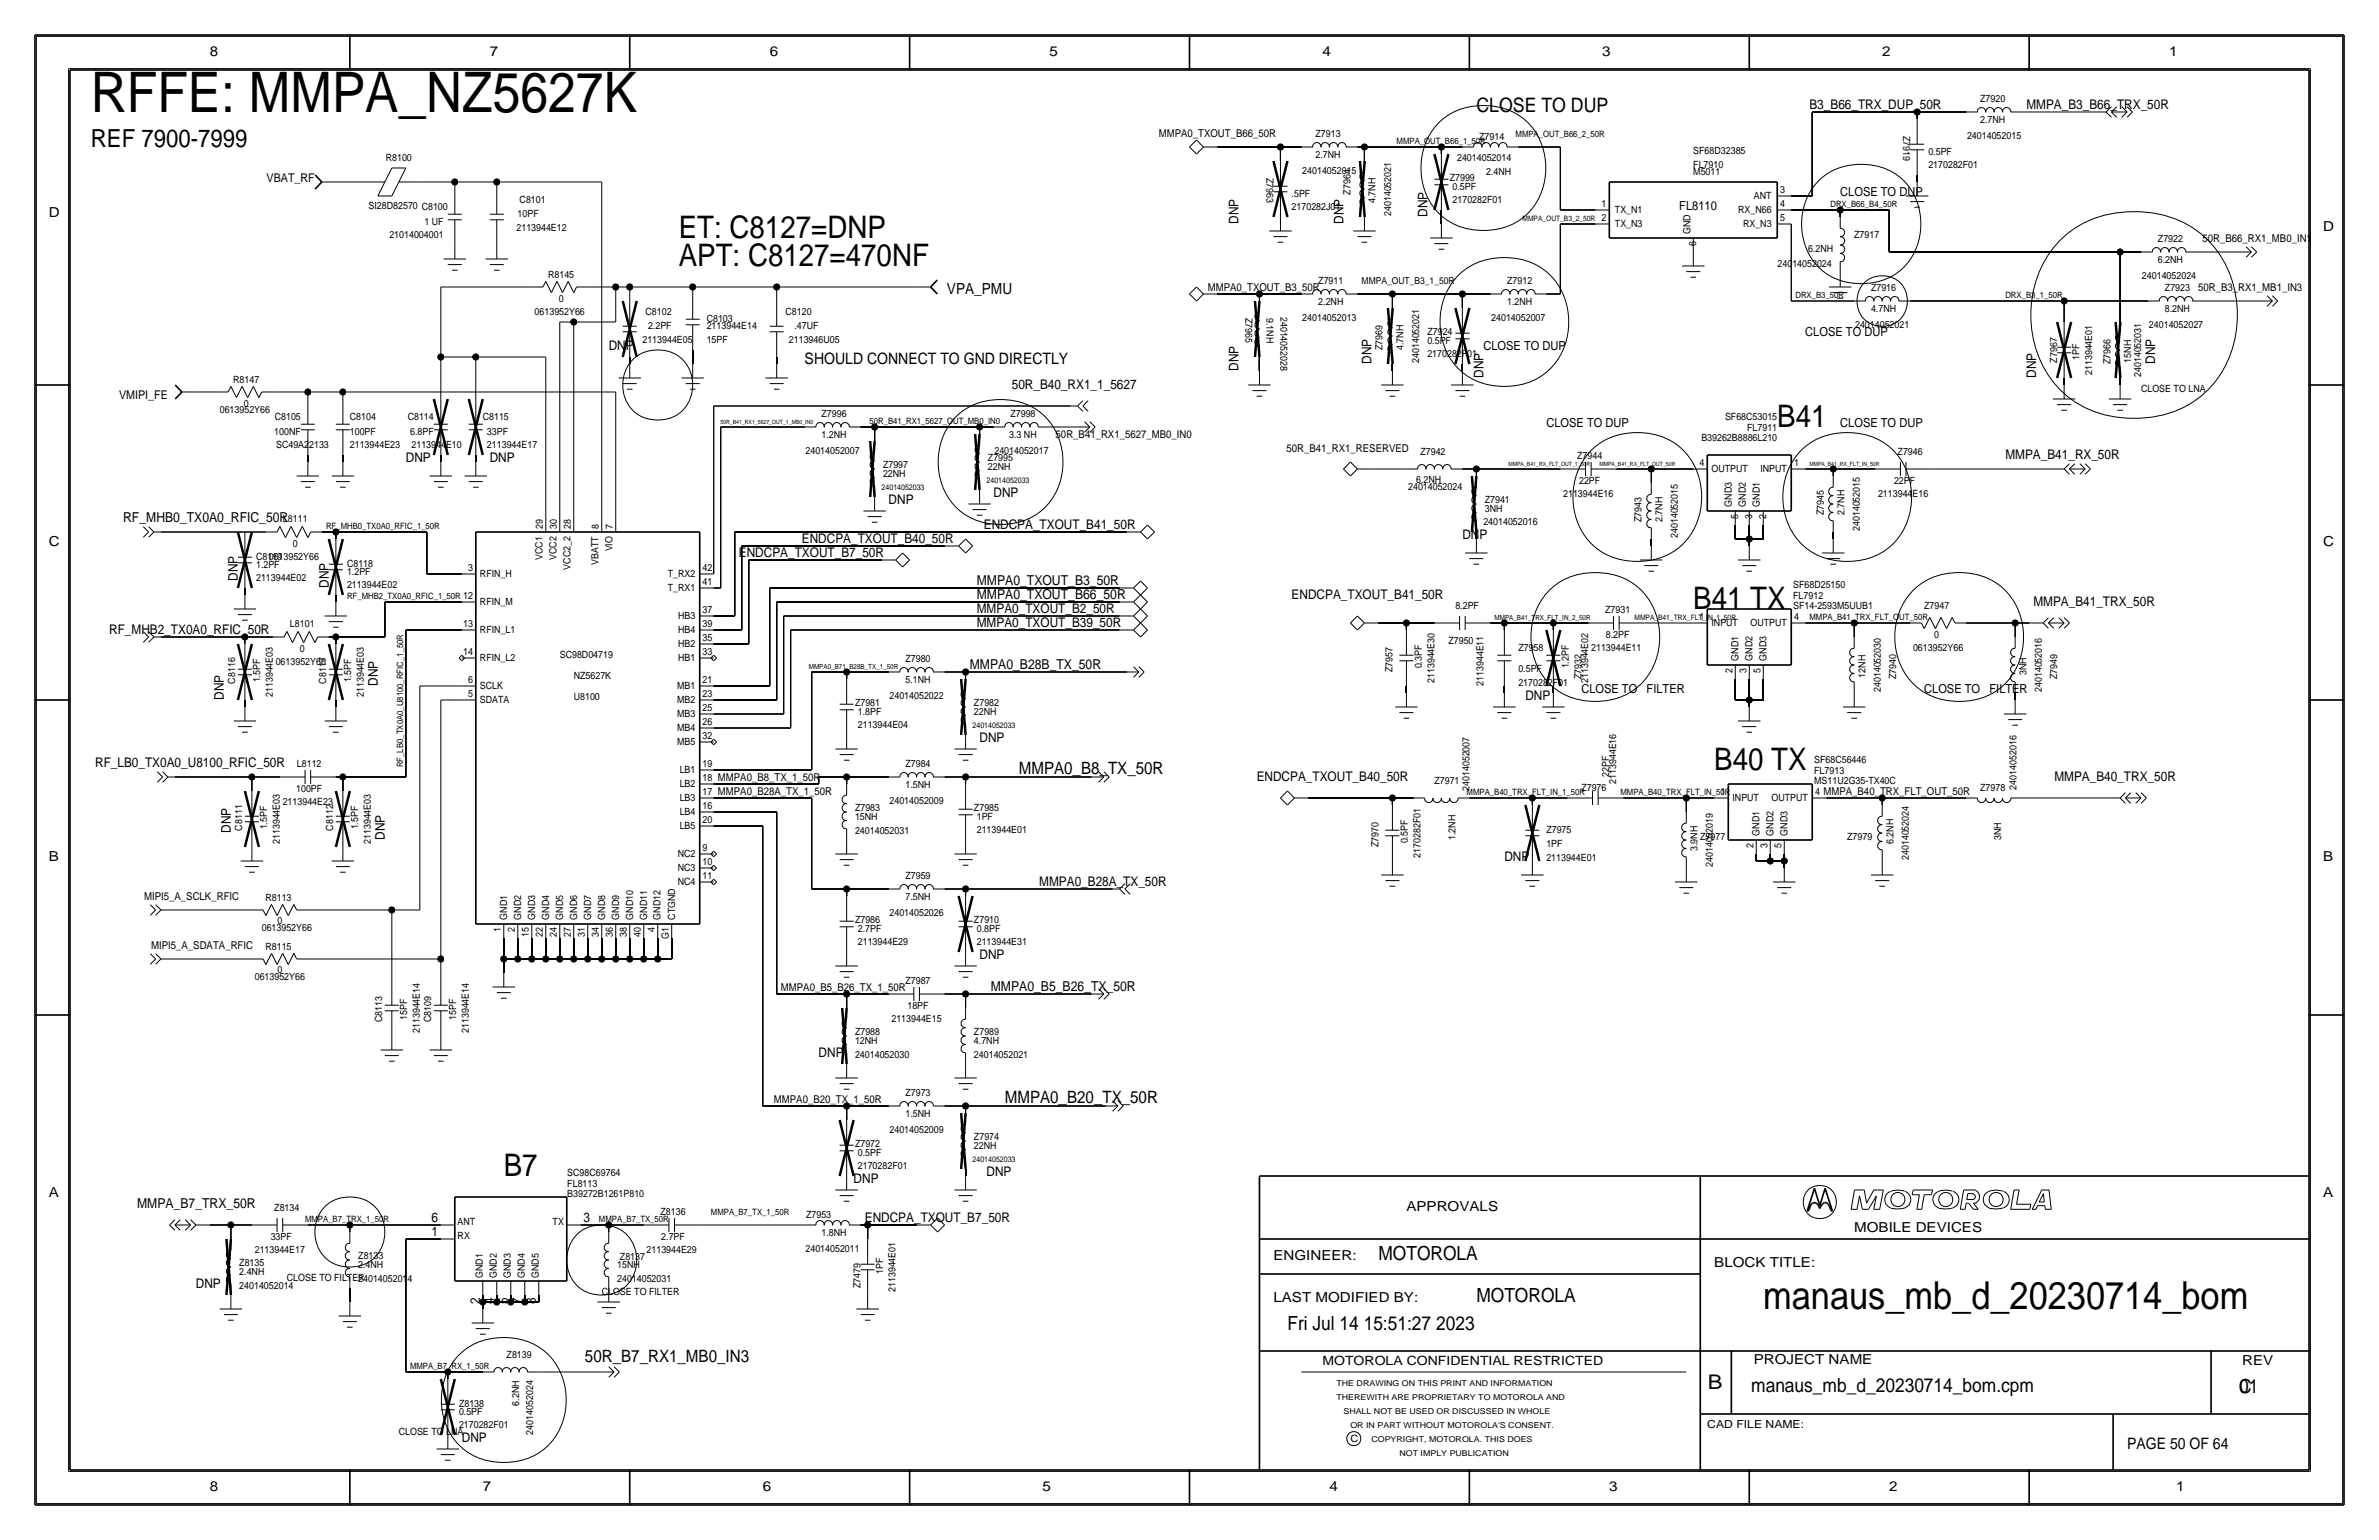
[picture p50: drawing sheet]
<svg xmlns="http://www.w3.org/2000/svg" width="432mm" height="279mm" viewBox="0 0 432 279" stroke-linecap="round" stroke-linejoin="round" font-family="sans-serif">
<defs><g id="words">
<text font-size="10.1" x="16.5" y="20.3">RFFE: MMPA_NZ5627K</text>
<text font-size="7" x="320" y="237.5">manaus_mb_d_20230714_bom</text>
<g font-size="5.6">
<text x="123.2" y="43.2">ET: C8127=DNP</text>
<text x="123.2" y="48.3">APT: C8127=470NF</text>
<text x="322.6" y="77.5">B41</text>
<text x="307.3" y="110.5">B41 TX</text>
<text x="311.1" y="139.7">B40 TX</text>
<text x="91.4" y="213.4">B7</text>
</g>
<text font-size="4.5" x="16.5" y="26.7">REF 7900-7999</text>
<text font-size="3.7" x="310" y="252.1">B</text>
<text font-size="3.6" x="268" y="20.3">CLOSE TO DUP</text>
<g font-size="3.5">
<text x="250.2" y="228.6">MOTOROLA</text>
<text x="268" y="236.2">MOTOROLA</text>
<text x="233.7" y="241.3">Fri Jul 14 15:51:27 2023</text>
<text x="317.9" y="252.6">manaus_mb_d_20230714_bom.cpm</text>
<text x="406.4" y="252.7">C</text>
<text x="406.4" y="252.7">01</text>
</g>
<g font-size="3.1">
<text x="184.9" y="140.5">MMPA0_B8_TX_50R</text>
<text x="182.4" y="200.2">MMPA0_B20_TX_50R</text>
<text x="106.2" y="247.1">50R_B7_RX1_MB0_IN3</text>
</g>
<g font-size="2.9">
<text x="146" y="66">SHOULD CONNECT TO GND DIRECTLY</text>
<text x="386.1" y="262.9">PAGE 50 OF 64</text>
</g>
<text font-size="2.8" x="171.9" y="53.3">VPA_PMU</text>
<g font-size="2.5">
<text x="38.1" y="10.2">8</text>
<text x="88.9" y="10.2">7</text>
<text x="139.7" y="10.2">6</text>
<text x="190.5" y="10.2">5</text>
<text x="240" y="10.2">4</text>
<text x="290.8" y="10.2">3</text>
<text x="341.6" y="10.2">2</text>
<text x="393.7" y="10.2">1</text>
<text x="8.9" y="39.4">D</text>
<text x="421.6" y="41.9">D</text>
<text x="22.4" y="94.7">RF_MHB0_TX0A0_RFIC_50R</text>
<text x="8.9" y="99.1">C</text>
<text x="421.6" y="99.1">C</text>
<text x="177.3" y="106.2">MMPA0_TXOUT_B3_50R</text>
<text x="177.3" y="108.7">MMPA0_TXOUT_B66_50R</text>
<text x="176" y="121.4">MMPA0_B28B_TX_50R</text>
<text x="8.9" y="156.2">B</text>
<text x="421.6" y="156.2">B</text>
<text x="179.8" y="179.8">MMPA0_B5_B26_TX_50R</text>
<text x="8.9" y="217.2">A</text>
<text x="24.9" y="219.2">MMPA_B7_TRX_50R</text>
<text x="255.3" y="219.7">APPROVALS</text>
<text x="421.6" y="217.2">A</text>
<text x="336.5" y="223.5">MOBILE DEVICES</text>
<text x="231.1" y="228.6">ENGINEER:</text>
<text x="311.1" y="229.9">BLOCK TITLE:</text>
<text x="231.1" y="236.2">LAST MODIFIED BY:</text>
<text x="318.3" y="247.5">PROJECT NAME</text>
<text x="407" y="247.6">REV</text>
<text x="38.1" y="270.5">8</text>
<text x="87.6" y="270.5">7</text>
<text x="138.4" y="270.5">6</text>
<text x="189.2" y="270.5">5</text>
<text x="241.3" y="270.5">4</text>
<text x="292.1" y="270.5">3</text>
<text x="342.9" y="270.5">2</text>
<text x="395" y="270.5">1</text>
</g>
<g font-size="2.4">
<text x="328.4" y="19.8">B3_B66_TRX_DUP_50R</text>
<text x="367.8" y="19.8">MMPA_B3_B66_TRX_50R</text>
<text x="224.8" y="40.6" transform="rotate(-90 224.8 40.6)">DNP</text>
<text x="243.8" y="40.6" transform="rotate(-90 243.8 40.6)">DNP</text>
<text x="259.1" y="39.4" transform="rotate(-90 259.1 39.4)">DNP</text>
<text x="110.5" y="63.5">DNP</text>
<text x="183.6" y="70.6">50R_B40_RX1_1_5627</text>
<text x="224.8" y="67.3" transform="rotate(-90 224.8 67.3)">DNP</text>
<text x="248.9" y="66" transform="rotate(-90 248.9 66)">DNP</text>
<text x="269.2" y="68.6" transform="rotate(-90 269.2 68.6)">DNP</text>
<text x="369.6" y="68.6" transform="rotate(-90 369.6 68.6)">DNP</text>
<text x="391.2" y="66" transform="rotate(-90 391.2 66)">DNP</text>
<text x="73.7" y="83.8">DNP</text>
<text x="88.9" y="83.8">DNP</text>
<text x="364" y="83.3">MMPA_B41_RX_50R</text>
<text x="161.3" y="91.4">DNP</text>
<text x="180.3" y="90.2">DNP</text>
<text x="134.1" y="101.1">ENDCPA_TXOUT_B7_50R</text>
<text x="145.5" y="98.6">ENDCPA_TXOUT_B40_50R</text>
<text x="178.6" y="96">ENDCPA_TXOUT_B41_50R</text>
<text x="265.4" y="97.8">DNP</text>
<text x="43.2" y="105.4" transform="rotate(-90 43.2 105.4)">DNP</text>
<text x="59.7" y="106.7" transform="rotate(-90 59.7 106.7)">DNP</text>
<text x="177.3" y="111.3">MMPA0_TXOUT_B2_50R</text>
<text x="177.3" y="113.8">MMPA0_TXOUT_B39_50R</text>
<text x="234.4" y="108.7">ENDCPA_TXOUT_B41_50R</text>
<text x="369.1" y="110">MMPA_B41_TRX_50R</text>
<text x="19.8" y="115.1">RF_MHB2_TX0A0_RFIC_50R</text>
<text x="68.6" y="124.5" transform="rotate(-90 68.6 124.5)">DNP</text>
<text x="40.6" y="127" transform="rotate(-90 40.6 127)">DNP</text>
<text x="276.9" y="127">DNP</text>
<text x="177.8" y="134.6">DNP</text>
<text x="17.3" y="139.2">RF_LB0_TX0A0_U8100_RFIC_50R</text>
<text x="228.1" y="141.7">ENDCPA_TXOUT_B40_50R</text>
<text x="372.9" y="141.7">MMPA_B40_TRX_50R</text>
<text x="41.9" y="151.1" transform="rotate(-90 41.9 151.1)">DNP</text>
<text x="69.8" y="152.4" transform="rotate(-90 69.8 152.4)">DNP</text>
<text x="188.6" y="160.8">MMPA0_B28A_TX_50R</text>
<text x="273" y="156.2">DNP</text>
<text x="177.8" y="174">DNP</text>
<text x="148.6" y="191.8">DNP</text>
<text x="154.9" y="214.6">DNP</text>
<text x="179.1" y="213.4">DNP</text>
<text x="78.3" y="221.7">6</text>
<text x="105.9" y="221.7">3</text>
<text x="157" y="221.7">ENDCPA_TXOUT_B7_50R</text>
<text x="78.3" y="224.3">1</text>
<text x="35.6" y="233.7">DNP</text>
<text x="87.1" y="236.7" transform="rotate(-90 87.1 236.7)">2</text>
<text x="89.7" y="236.7" transform="rotate(-90 89.7 236.7)">4</text>
<text x="92.2" y="236.7" transform="rotate(-90 92.2 236.7)">5</text>
<text x="94.7" y="236.7" transform="rotate(-90 94.7 236.7)">7</text>
<text x="97.3" y="236.7" transform="rotate(-90 97.3 236.7)">8</text>
<text x="83.8" y="261.6">DNP</text>
</g>
<g font-size="2.3">
<text x="334" y="35.6">CLOSE TO DUP</text>
<text x="304.8" y="38.1">FL8110</text>
<text x="269.2" y="63.5">CLOSE TO DUP</text>
<text x="327.7" y="61">CLOSE TO DUP</text>
<text x="280.7" y="77.5">CLOSE TO DUP</text>
<text x="334" y="77.5">CLOSE TO DUP</text>
<text x="287" y="125.7">CLOSE TO</text>
<text x="298.9" y="125.7">FILTER</text>
<text x="349.2" y="125.7">CLOSE TO</text>
<text x="361.1" y="125.7">FILTER</text>
<text x="240" y="247.6">MOTOROLA CONFIDENTIAL RESTRICTED</text>
</g>
<g font-size="2.2">
<text x="48.4" y="33">VBAT_RF</text>
<text x="21.6" y="72.4">VMIPI_FE</text>
</g>
<g font-size="2">
<text x="210.3" y="24.9">MMPA0_TXOUT_B66_50R</text>
<text x="399.8" y="43.9">50R_B66_RX1_MB0_IN1</text>
<text x="219.2" y="52.8">MMPA0_TXOUT_B3_50R</text>
<text x="399" y="52.8">50R_B3_RX1_MB1_IN3</text>
<text x="191.6" y="79.5">50R_B41_RX1_5627_MB0_IN0</text>
<text x="233.5" y="82">50R_B41_RX1_RESERVED</text>
<text x="26.2" y="163.3">MIPI5_A_SCLK_RFIC</text>
<text x="27.4" y="172.2">MIPI5_A_SDATA_RFIC</text>
<text x="141.7" y="179.8">MMPA0_B5_B26_TX_1_50R</text>
<text x="140.5" y="200.2">MMPA0_B20_TX_1_50R</text>
<text x="309.9" y="259.1">CAD FILE NAME:</text>
</g>
<g font-size="1.8">
<text x="359.4" y="18.5">Z7920</text>
<text x="359.4" y="22.4">2.7NH</text>
<text x="70" y="29.2">R8100</text>
<text x="238.8" y="24.9">Z7913</text>
<text x="238.8" y="28.7">2.7NH</text>
<text x="264.5" y="29.2">24014052014</text>
<text x="268.5" y="25.4">Z7914</text>
<text x="307.3" y="27.9">SF68D32385</text>
<text x="345.4" y="24.6" transform="rotate(90 345.4 24.6)">Z7919</text>
<text x="350" y="28.2">0.5PF</text>
<text x="357" y="25.1">24014052015</text>
<text x="229.9" y="32.3" transform="rotate(90 229.9 32.3)">Z7963</text>
<text x="234.4" y="35.8">.5PF</text>
<text x="236.4" y="31.5">24014052015</text>
<text x="245.1" y="35.3" transform="rotate(-90 245.1 35.3)">Z7964</text>
<text x="263.1" y="32.8">Z7999</text>
<text x="263.7" y="34.5">0.5PF</text>
<text x="269.8" y="31.8">2.4NH</text>
<text x="307.3" y="31.7">M5011</text>
<text x="307.3" y="30.5">FL7910</text>
<text x="323.1" y="35.1">3</text>
<text x="350" y="30.5">2170282F01</text>
<text x="66.9" y="37.8">SI28D82570 C8100</text>
<text x="77" y="40.9">1 UF</text>
<text x="93.7" y="41.9">2113944E12</text>
<text x="93.9" y="39.4">10PF</text>
<text x="94.3" y="36.8">C8101</text>
<text x="234.4" y="38.1">2170282J01</text>
<text x="249.7" y="36.8" transform="rotate(-90 249.7 36.8)">4.7NH</text>
<text x="252.5" y="39.2" transform="rotate(-90 252.5 39.2)">24014052021</text>
<text x="263.7" y="36.8">2170282F01</text>
<text x="290.7" y="40.1">2</text>
<text x="290.7" y="37.6">1</text>
<text x="293.1" y="38.6">TX_N1</text>
<text x="293.1" y="41.1">TX_N3</text>
<text x="315.5" y="38.6">RX_N66</text>
<text x="316.4" y="41.1">RX_N3</text>
<text x="318.3" y="36.1">ANT</text>
<text x="323.1" y="37.6">4</text>
<text x="323.1" y="40.1">5</text>
<text x="70.7" y="43.2">21014004001</text>
<text x="306.8" y="42.4" transform="rotate(-90 306.8 42.4)">GND</text>
<text x="307.8" y="44.6" transform="rotate(-90 307.8 44.6)">6</text>
<text x="328.2" y="45.7">6.2NH</text>
<text x="336.5" y="43.2">Z7917</text>
<text x="391.7" y="44">Z7922</text>
<text x="391.7" y="47.8">6.2NH</text>
<text x="99.5" y="50.4">R8145</text>
<text x="239.3" y="51.6">Z7911</text>
<text x="273.6" y="51.6">Z7912</text>
<text x="322.6" y="48.5">24014052024</text>
<text x="339.6" y="52.9">Z7916</text>
<text x="388.8" y="50.5">24014052024</text>
<text x="392.9" y="52.9">Z7923</text>
<text x="97" y="57.1">0613952Y66</text>
<text x="101.4" y="54.7">0</text>
<text x="117.2" y="57.1">C8102</text>
<text x="117.6" y="59.7">2.2PF</text>
<text x="128.3" y="59.7">2113944E14</text>
<text x="128.3" y="58.4">C8103</text>
<text x="142.6" y="57.1">C8120</text>
<text x="144.2" y="59.7">.47UF</text>
<text x="226.1" y="57.7" transform="rotate(90 226.1 57.7)">Z7965</text>
<text x="229.9" y="57.7" transform="rotate(90 229.9 57.7)">9.1NH</text>
<text x="232.4" y="57.5" transform="rotate(90 232.4 57.5)">24014052028</text>
<text x="236.4" y="58.2">24014052013</text>
<text x="239.3" y="55.4">2.2NH</text>
<text x="270.7" y="58.2">24014052007</text>
<text x="273.6" y="55.4">1.2NH</text>
<text x="336.7" y="59.4">24014052021</text>
<text x="339.6" y="56.6">4.7NH</text>
<text x="390" y="59.4">24014052027</text>
<text x="392.9" y="56.6">8.2NH</text>
<text x="116.6" y="62.2">2113944E05</text>
<text x="128.3" y="62.2">15PF</text>
<text x="143.2" y="62.2">2113946U05</text>
<text x="251" y="63.5" transform="rotate(-90 251 63.5)">Z7969</text>
<text x="254.8" y="63.5" transform="rotate(-90 254.8 63.5)">4.7NH</text>
<text x="257.6" y="65.9" transform="rotate(-90 257.6 65.9)">24014052021</text>
<text x="259.1" y="62.5">0.5PF</text>
<text x="259.1" y="64.8">2170282F01</text>
<text x="259.1" y="60.8">Z7924</text>
<text x="373.4" y="65.8" transform="rotate(-90 373.4 65.8)">Z7967</text>
<text x="377.4" y="65.2" transform="rotate(-90 377.4 65.2)">1PF</text>
<text x="386.8" y="65.8" transform="rotate(-90 386.8 65.8)">15NH</text>
<text x="42.3" y="69.5">R8147</text>
<text x="379.7" y="68.1" transform="rotate(-90 379.7 68.1)">2113944E01</text>
<text x="383.1" y="66" transform="rotate(-90 383.1 66)">Z7966</text>
<text x="388.6" y="68.4" transform="rotate(-90 388.6 68.4)">24014052031</text>
<text x="388.6" y="71.1">CLOSE TO LNA</text>
<text x="39.9" y="74.9">0613952Y66</text>
<text x="44.3" y="73.8">0</text>
<text x="49.9" y="76.2">C8105</text>
<text x="63.5" y="76.2">C8104</text>
<text x="74" y="76.2">C8114</text>
<text x="87.6" y="76.2">C8115</text>
<text x="149.1" y="75.7">Z7996</text>
<text x="183.4" y="75.7">Z7998</text>
<text x="313.1" y="76.2">SF68C53015</text>
<text x="49.8" y="79">100NF</text>
<text x="50.1" y="81.3">SC49A22133</text>
<text x="63.5" y="79">100PF</text>
<text x="63.5" y="81.3">2113944E23</text>
<text x="74.4" y="79">6.8PF</text>
<text x="74.7" y="81.3">2113944E10</text>
<text x="88.4" y="81.3">2113944E17</text>
<text x="88.4" y="79">33PF</text>
<text x="146.2" y="82.3">24014052007</text>
<text x="149.1" y="79.5">1.2NH</text>
<text x="179.3" y="83.6">Z7995</text>
<text x="180.5" y="82.3">24014052017</text>
<text x="183.2" y="79.5">3.3 NH</text>
<text x="257.8" y="82.5">Z7942</text>
<text x="286.3" y="83.4">Z7944</text>
<text x="308.8" y="80">B39262B8886L210</text>
<text x="317.1" y="78.1">FL7911</text>
<text x="344.4" y="82.5">Z7946</text>
<text x="160.3" y="84.9">Z7997</text>
<text x="160.3" y="86.6">22NH</text>
<text x="179.3" y="85.3">22NH</text>
<text x="255.6" y="88.9">24014052024</text>
<text x="257.1" y="87.6">6.2NH</text>
<text x="286.6" y="87.9">22PF</text>
<text x="308.5" y="84.6">4</text>
<text x="310.6" y="85.7">OUTPUT</text>
<text x="319.5" y="85.7">INPUT</text>
<text x="325.6" y="84.6">1</text>
<text x="343.8" y="87.9">22PF</text>
<text x="51.4" y="94.8">L8111</text>
<text x="269.2" y="95.2">24014052016</text>
<text x="269.5" y="91.2">Z7941</text>
<text x="269.5" y="93">3NH</text>
<text x="283.7" y="90.2">2113944E16</text>
<text x="297.9" y="94.7" transform="rotate(-90 297.9 94.7)">Z7943</text>
<text x="301.8" y="94.7" transform="rotate(-90 301.8 94.7)">2.7NH</text>
<text x="314.4" y="91.9" transform="rotate(-90 314.4 91.9)">GND3</text>
<text x="315.5" y="94.1" transform="rotate(-90 315.5 94.1)">5</text>
<text x="316.9" y="91.9" transform="rotate(-90 316.9 91.9)">GND2</text>
<text x="318" y="94.1" transform="rotate(-90 318 94.1)">3</text>
<text x="319.4" y="91.9" transform="rotate(-90 319.4 91.9)">GND1</text>
<text x="320.5" y="94.1" transform="rotate(-90 320.5 94.1)">2</text>
<text x="331" y="93.5" transform="rotate(-90 331 93.5)">Z7945</text>
<text x="334.8" y="93.5" transform="rotate(-90 334.8 93.5)">2.7NH</text>
<text x="340.9" y="90.2">2113944E16</text>
<text x="46.5" y="101.6">C8119</text>
<text x="48.8" y="101.6">0613952Y66</text>
<text x="53.1" y="99.2">0</text>
<text x="98.5" y="101.6" transform="rotate(-90 98.5 101.6)">VCC1</text>
<text x="98.6" y="96" transform="rotate(-90 98.6 96)">29</text>
<text x="101" y="101.6" transform="rotate(-90 101 101.6)">VCC2</text>
<text x="101.1" y="96" transform="rotate(-90 101.1 96)">30</text>
<text x="103.6" y="96" transform="rotate(-90 103.6 96)">28</text>
<text x="108.7" y="96" transform="rotate(-90 108.7 96)">8</text>
<text x="111.2" y="100.1" transform="rotate(-90 111.2 100.1)">VIO</text>
<text x="111.3" y="96" transform="rotate(-90 111.3 96)">7</text>
<text x="304.5" y="97.6" transform="rotate(-90 304.5 97.6)">24014052015</text>
<text x="337.6" y="96.4" transform="rotate(-90 337.6 96.4)">24014052015</text>
<text x="46.5" y="103.1">1.2PF</text>
<text x="46.5" y="105.4">2113944E02</text>
<text x="63" y="106.7">2113944E02</text>
<text x="63" y="102.9">C8118</text>
<text x="63" y="104.4">1.2PF</text>
<text x="85" y="103.6">3</text>
<text x="87.1" y="104.7">RFIN_H</text>
<text x="103.5" y="103.4" transform="rotate(-90 103.5 103.4)">VCC2_2</text>
<text x="108.6" y="102.5" transform="rotate(-90 108.6 102.5)">VBATT</text>
<text x="121.2" y="107.3">T_RX1</text>
<text x="121.2" y="104.7">T_RX2</text>
<text x="127.5" y="103.6">42</text>
<text x="127.5" y="106.2">41</text>
<text x="325.5" y="106.7">SF68D25150</text>
<text x="52.6" y="113.8">L8101</text>
<text x="84.1" y="108.7">12</text>
<text x="84.1" y="113.8">13</text>
<text x="87.1" y="109.8">RFIN_M</text>
<text x="123.1" y="112.4">HB3</text>
<text x="127.5" y="113.8">39</text>
<text x="127.5" y="111.3">37</text>
<text x="264.2" y="110.5">8.2PF</text>
<text x="291.3" y="111.3">Z7931</text>
<text x="308.5" y="112.5">1</text>
<text x="310.6" y="113.6">INPUT</text>
<text x="317.7" y="113.6">OUTPUT</text>
<text x="325.5" y="110.5">SF14-2593M5UUB1</text>
<text x="325.5" y="108.6">FL7912</text>
<text x="325.6" y="112.5">4</text>
<text x="349.2" y="110.5">Z7947</text>
<text x="54.4" y="118.2">0</text>
<text x="84.1" y="118.9">14</text>
<text x="87.1" y="120">RFIN_L2</text>
<text x="87.1" y="114.9">RFIN_L1</text>
<text x="101.6" y="119.4">SC98D04719</text>
<text x="123.1" y="114.9">HB4</text>
<text x="123.1" y="120">HB1</text>
<text x="123.1" y="117.4">HB2</text>
<text x="127.5" y="116.3">35</text>
<text x="127.5" y="118.9">33</text>
<text x="262.9" y="116.8">Z7950</text>
<text x="275.6" y="118.1">Z7958</text>
<text x="288.8" y="118.1">2113944E11</text>
<text x="291.5" y="115.8">8.2PF</text>
<text x="315.6" y="119.9" transform="rotate(-90 315.6 119.9)">GND1</text>
<text x="318.1" y="119.9" transform="rotate(-90 318.1 119.9)">GND2</text>
<text x="320.6" y="119.9" transform="rotate(-90 320.6 119.9)">GND3</text>
<text x="347.2" y="118.1">0613952Y66</text>
<text x="351.1" y="115.7">0</text>
<text x="42.7" y="124" transform="rotate(-90 42.7 124)">C8116</text>
<text x="47.2" y="123.8" transform="rotate(-90 47.2 123.8)">1.5PF</text>
<text x="50" y="120.7">0613952Y66</text>
<text x="59.2" y="124" transform="rotate(-90 59.2 124)">C8117</text>
<text x="63.8" y="123.8" transform="rotate(-90 63.8 123.8)">1.5PF</text>
<text x="85" y="124">6</text>
<text x="87.1" y="125.1">SCLK</text>
<text x="104.1" y="123.2">NZ5627K</text>
<text x="122.9" y="125.1">MB1</text>
<text x="127.5" y="124">21</text>
<text x="164.3" y="120.1">Z7980</text>
<text x="164.3" y="124">5.1NH</text>
<text x="252.7" y="121.9" transform="rotate(-90 252.7 121.9)">Z7957</text>
<text x="258.1" y="121.3" transform="rotate(-90 258.1 121.3)">0.3PF</text>
<text x="260.4" y="123.9" transform="rotate(-90 260.4 123.9)">2113944E30</text>
<text x="269.2" y="124.5" transform="rotate(-90 269.2 124.5)">2113944E11</text>
<text x="275.6" y="124.5">2170282F01</text>
<text x="275.6" y="121.9">0.5PF</text>
<text x="284.7" y="121.3" transform="rotate(-90 284.7 121.3)">1.2PF</text>
<text x="287" y="123.2" transform="rotate(-90 287 123.2)">Z7932</text>
<text x="288.3" y="123.9" transform="rotate(-90 288.3 123.9)">2113944E02</text>
<text x="314.5" y="122.1" transform="rotate(-90 314.5 122.1)">2</text>
<text x="317" y="122.1" transform="rotate(-90 317 122.1)">3</text>
<text x="319.5" y="122.1" transform="rotate(-90 319.5 122.1)">5</text>
<text x="338.6" y="123" transform="rotate(-90 338.6 123)">12NH</text>
<text x="341.4" y="125.6" transform="rotate(-90 341.4 125.6)">24014052030</text>
<text x="344.2" y="123.2" transform="rotate(-90 344.2 123.2)">Z7940</text>
<text x="367.8" y="122.5" transform="rotate(-90 367.8 122.5)">3NH</text>
<text x="370.6" y="125.6" transform="rotate(-90 370.6 125.6)">24014052016</text>
<text x="373.4" y="123.2" transform="rotate(-90 373.4 123.2)">Z7949</text>
<text x="49.5" y="126.5" transform="rotate(-90 49.5 126.5)">2113944E03</text>
<text x="66" y="126.5" transform="rotate(-90 66 126.5)">2113944E03</text>
<text x="85" y="126.5">5</text>
<text x="87.1" y="127.6">SDATA</text>
<text x="104.1" y="127">U8100</text>
<text x="122.9" y="127.6">MB2</text>
<text x="122.9" y="130.1">MB3</text>
<text x="127.5" y="131.6">26</text>
<text x="127.5" y="129">25</text>
<text x="127.5" y="126.5">23</text>
<text x="155.2" y="128.1">Z7981</text>
<text x="155.7" y="129.8">1.8PF</text>
<text x="161.4" y="126.7">24014052022</text>
<text x="176.8" y="128.1">Z7982</text>
<text x="176.8" y="129.8">22NH</text>
<text x="122.9" y="132.7">MB4</text>
<text x="122.9" y="135.2">MB5</text>
<text x="127.5" y="134.1">32</text>
<text x="155.7" y="132.1">2113944E04</text>
<text x="53.8" y="143.8">100PF</text>
<text x="53.9" y="139.2">L8112</text>
<text x="123.4" y="142.8">LB2</text>
<text x="123.4" y="140.3">LB1</text>
<text x="127.5" y="141.7">18 MMPA0_B8_TX_1_50R</text>
<text x="127.5" y="139.2">19</text>
<text x="164.3" y="139.2">Z7984</text>
<text x="164.3" y="143">1.5NH</text>
<text x="260.3" y="142.2">Z7971</text>
<text x="266.7" y="143.5" transform="rotate(-90 266.7 143.5)">24014052007</text>
<text x="287" y="143.5">Z7976</text>
<text x="292.1" y="141" transform="rotate(-90 292.1 141)">22PF</text>
<text x="293.4" y="142.2" transform="rotate(-90 293.4 142.2)">2113944E16</text>
<text x="329.3" y="140.4">FL7913</text>
<text x="329.3" y="142.2">MS11U2G35-TX40C</text>
<text x="329.3" y="138.4">SF68C56446</text>
<text x="359.4" y="143.5">Z7978</text>
<text x="366" y="143.3" transform="rotate(-90 366 143.3)">24014052016</text>
<text x="51.3" y="146">2113944E23</text>
<text x="123.4" y="145.4">LB3</text>
<text x="123.4" y="147.9">LB4</text>
<text x="127.5" y="149.4">20</text>
<text x="127.5" y="146.8">16</text>
<text x="127.5" y="144.3">17 MMPA0_B28A_TX_1_50R</text>
<text x="155.2" y="147.1">Z7983</text>
<text x="155.2" y="148.8">15NH</text>
<text x="161.4" y="145.8">24014052009</text>
<text x="176.8" y="147.1">Z7985</text>
<text x="177.3" y="148.8">1PF</text>
<text x="312.3" y="144.3">1</text>
<text x="314.5" y="145.4">INPUT</text>
<text x="321.6" y="145.4">OUTPUT</text>
<text x="329.4" y="144.3">4 MMPA_B40_TRX_FLT_OUT_50R</text>
<text x="43.9" y="150.7" transform="rotate(-90 43.9 150.7)">C8111</text>
<text x="48.5" y="150.5" transform="rotate(-90 48.5 150.5)">1.5PF</text>
<text x="50.8" y="153.2" transform="rotate(-90 50.8 153.2)">2113944E03</text>
<text x="60.5" y="150.7" transform="rotate(-90 60.5 150.7)">C8112</text>
<text x="65" y="150.5" transform="rotate(-90 65 150.5)">1.5PF</text>
<text x="67.3" y="153.2" transform="rotate(-90 67.3 153.2)">2113944E03</text>
<text x="123" y="155.5">NC2</text>
<text x="123.4" y="150.5">LB5</text>
<text x="127.5" y="154.4">9</text>
<text x="155.2" y="151.4">24014052031</text>
<text x="177.3" y="151.1">2113944E01</text>
<text x="250.2" y="153.7" transform="rotate(-90 250.2 153.7)">Z7970</text>
<text x="255.5" y="153" transform="rotate(-90 255.5 153)">0.5PF</text>
<text x="257.8" y="155.6" transform="rotate(-90 257.8 155.6)">2170282F01</text>
<text x="264.2" y="152.4" transform="rotate(-90 264.2 152.4)">1.2NH</text>
<text x="280.7" y="151.1">Z7975</text>
<text x="280.7" y="153.7">1PF</text>
<text x="308.1" y="154.4" transform="rotate(-90 308.1 154.4)">3.9NH</text>
<text x="308.6" y="152.4">Z7977</text>
<text x="318.3" y="153.8" transform="rotate(-90 318.3 153.8)">2</text>
<text x="319.4" y="151.6" transform="rotate(-90 319.4 151.6)">GND1</text>
<text x="320.8" y="153.8" transform="rotate(-90 320.8 153.8)">3</text>
<text x="321.9" y="151.6" transform="rotate(-90 321.9 151.6)">GND2</text>
<text x="323.3" y="153.8" transform="rotate(-90 323.3 153.8)">5</text>
<text x="324.5" y="151.6" transform="rotate(-90 324.5 151.6)">GND3</text>
<text x="335.3" y="152.4">Z7979</text>
<text x="343.7" y="153.2" transform="rotate(-90 343.7 153.2)">6.2NH</text>
<text x="363.2" y="152.4" transform="rotate(-90 363.2 152.4)">3NH</text>
<text x="123" y="158.1">NC3</text>
<text x="123" y="160.6">NC4</text>
<text x="127.5" y="159.5">11</text>
<text x="127.5" y="157">10</text>
<text x="164.3" y="159.5">Z7959</text>
<text x="280.7" y="156.2">2113944E01</text>
<text x="310.9" y="157.3" transform="rotate(-90 310.9 157.3)">24014052019</text>
<text x="346.5" y="156.1" transform="rotate(-90 346.5 156.1)">24014052024</text>
<text x="48.2" y="163.5">R8113</text>
<text x="50.4" y="167.6">0</text>
<text x="92" y="166.9" transform="rotate(-90 92 166.9)">GND1</text>
<text x="94.6" y="166.9" transform="rotate(-90 94.6 166.9)">GND2</text>
<text x="97.1" y="166.9" transform="rotate(-90 97.1 166.9)">GND3</text>
<text x="99.7" y="166.9" transform="rotate(-90 99.7 166.9)">GND4</text>
<text x="102.2" y="166.9" transform="rotate(-90 102.2 166.9)">GND5</text>
<text x="104.7" y="166.9" transform="rotate(-90 104.7 166.9)">GND6</text>
<text x="107.3" y="166.9" transform="rotate(-90 107.3 166.9)">GND7</text>
<text x="109.8" y="166.9" transform="rotate(-90 109.8 166.9)">GND8</text>
<text x="112.4" y="166.9" transform="rotate(-90 112.4 166.9)">GND9</text>
<text x="114.9" y="166.9" transform="rotate(-90 114.9 166.9)">GND10</text>
<text x="117.4" y="166.9" transform="rotate(-90 117.4 166.9)">GND11</text>
<text x="119.9" y="166.9" transform="rotate(-90 119.9 166.9)">GND12</text>
<text x="122.5" y="166.9" transform="rotate(-90 122.5 166.9)">CTGND</text>
<text x="155.2" y="167.4">Z7986</text>
<text x="161.4" y="166.1">24014052026</text>
<text x="164.3" y="163.3">7.5NH</text>
<text x="176.8" y="167.4">Z7910</text>
<text x="47.5" y="168.9">0613952Y66</text>
<text x="48.2" y="172.4">R8115</text>
<text x="90.9" y="169" transform="rotate(-90 90.9 169)">1</text>
<text x="93.5" y="169" transform="rotate(-90 93.5 169)">2</text>
<text x="96" y="169.9" transform="rotate(-90 96 169.9)">15</text>
<text x="98.6" y="169.9" transform="rotate(-90 98.6 169.9)">22</text>
<text x="101.1" y="169.9" transform="rotate(-90 101.1 169.9)">24</text>
<text x="103.6" y="169.9" transform="rotate(-90 103.6 169.9)">27</text>
<text x="106.2" y="169.9" transform="rotate(-90 106.2 169.9)">31</text>
<text x="108.7" y="169.9" transform="rotate(-90 108.7 169.9)">34</text>
<text x="111.3" y="169.9" transform="rotate(-90 111.3 169.9)">36</text>
<text x="113.8" y="169.9" transform="rotate(-90 113.8 169.9)">38</text>
<text x="116.3" y="169.9" transform="rotate(-90 116.3 169.9)">40</text>
<text x="118.9" y="169" transform="rotate(-90 118.9 169)">4</text>
<text x="121.4" y="170.3" transform="rotate(-90 121.4 170.3)">G1</text>
<text x="155.7" y="171.4">2113944E29</text>
<text x="155.7" y="169.2">2.7PF</text>
<text x="177.3" y="169.2">0.8PF</text>
<text x="177.3" y="171.4">2113944E31</text>
<text x="46.2" y="177.8">0613952Y66</text>
<text x="50.4" y="176.5">0</text>
<text x="164.3" y="178.6">Z7987</text>
<text x="69.3" y="185.5" transform="rotate(-90 69.3 185.5)">C8113</text>
<text x="73.9" y="185.1" transform="rotate(-90 73.9 185.1)">15PF</text>
<text x="78.2" y="185.5" transform="rotate(-90 78.2 185.5)">C8109</text>
<text x="82.8" y="185.1" transform="rotate(-90 82.8 185.1)">15PF</text>
<text x="161.8" y="185.4">2113944E15</text>
<text x="164.7" y="183.1">18PF</text>
<text x="76.2" y="187.4" transform="rotate(-90 76.2 187.4)">2113944E14</text>
<text x="85.1" y="187.4" transform="rotate(-90 85.1 187.4)">2113944E14</text>
<text x="155.2" y="187.8">Z7988</text>
<text x="155.2" y="189.5">12NH</text>
<text x="176.8" y="187.8">Z7989</text>
<text x="176.8" y="189.5">4.7NH</text>
<text x="155.2" y="192">24014052030</text>
<text x="176.8" y="192">24014052021</text>
<text x="164.3" y="198.9">Z7973</text>
<text x="164.3" y="202.7">1.5NH</text>
<text x="155.2" y="208.1">Z7972</text>
<text x="155.7" y="209.8">0.5PF</text>
<text x="161.4" y="205.5">24014052009</text>
<text x="176.8" y="206.8">Z7974</text>
<text x="176.8" y="208.5">22NH</text>
<text x="103" y="213.4">SC98C69764</text>
<text x="103" y="215.3">FL8113</text>
<text x="155.7" y="212.1">2170282F01</text>
<text x="49.8" y="219.7">Z8134</text>
<text x="103" y="217.2">B39272B1261P810</text>
<text x="119.9" y="220.5">Z8136</text>
<text x="146.3" y="221">Z7953</text>
<text x="46.2" y="227.3">2113944E17</text>
<text x="49.1" y="225">33PF</text>
<text x="83.1" y="224.8">RX</text>
<text x="83.1" y="222.2">ANT</text>
<text x="100.3" y="222.2">TX</text>
<text x="117.4" y="227.3">2113944E29</text>
<text x="120" y="225">2.7PF</text>
<text x="146.2" y="227.1">24014052011</text>
<text x="149.1" y="224.3">1.8NH</text>
<text x="43.4" y="233.9">24014052014</text>
<text x="43.4" y="231.4">2.4NH</text>
<text x="43.4" y="229.7">Z8135</text>
<text x="52.1" y="232.4">CLOSE TO FILTER</text>
<text x="65" y="232.7">24014052014</text>
<text x="65" y="230.1">2.4NH</text>
<text x="65" y="228.4">Z8133</text>
<text x="87.6" y="231.9" transform="rotate(-90 87.6 231.9)">GND1</text>
<text x="90.2" y="231.9" transform="rotate(-90 90.2 231.9)">GND2</text>
<text x="92.7" y="231.9" transform="rotate(-90 92.7 231.9)">GND3</text>
<text x="95.2" y="231.9" transform="rotate(-90 95.2 231.9)">GND4</text>
<text x="97.8" y="231.9" transform="rotate(-90 97.8 231.9)">GND5</text>
<text x="112" y="232.7">24014052031</text>
<text x="112" y="230.1">15NH</text>
<text x="112.5" y="228.6">Z8137</text>
<text x="156.2" y="233.7" transform="rotate(-90 156.2 233.7)">Z7479</text>
<text x="160.3" y="231.1" transform="rotate(-90 160.3 231.1)">1PF</text>
<text x="109.2" y="234.9">CLOSE TO FILTER</text>
<text x="162.6" y="234.4" transform="rotate(-90 162.6 234.4)">2113944E01</text>
<text x="92" y="246.4">Z8139</text>
<text x="83.3" y="256.8">0.5PF</text>
<text x="83.3" y="255.3">Z8138</text>
<text x="94.2" y="255" transform="rotate(-90 94.2 255)">6.2NH</text>
<text x="72.4" y="260.4">CLOSE TO LNA</text>
<text x="83.3" y="259.1">2170282F01</text>
<text x="96.8" y="260.3" transform="rotate(-90 96.8 260.3)">24014052024</text>
<text x="245.1" y="261.6">C</text>
</g>
<text font-size="1.7" x="247.1" y="51.6">MMPA_OUT_B3_1_50R</text>
<g font-size="1.6">
<text x="253.5" y="26.2">MMPA_OUT_B66_1_50R</text>
<text x="275.1" y="24.9">MMPA_OUT_B66_2_50R</text>
<text x="332.2" y="37.6">DRX_B66_B4_50R</text>
<text x="325.9" y="54.1">DRX_B3_50R</text>
<text x="364" y="54.1">DRX_B3_1_50R</text>
<text x="157.8" y="77">50R_B41_RX1_5627_OUT_MB0_IN0</text>
<text x="59.2" y="96">RF_MHB0_TX0A0_RFIC_1_50R</text>
<text x="63" y="108.7">RF_MHB2_TX0A0_RFIC_1_50R</text>
<text x="328.4" y="112.5">MMPA_B41_TRX_FLT_OUT_50R</text>
<text x="73.2" y="139.2" transform="rotate(-90 73.2 139.2)">RF_LB0_TX0A0_U8100_RFIC_1_50R</text>
<text x="266.2" y="144.3">MMPA_B40_TRX_FLT_IN_1_50R</text>
<text x="294.1" y="144.3">MMPA_B40_TRX_FLT_IN_50R</text>
<text x="55.4" y="221.7">MMPA_B7_TRX_1_50R</text>
<text x="108.7" y="221.7">MMPA_B7_TX_50R</text>
<text x="129" y="220.5">MMPA_B7_TX_1_50R</text>
<text x="74.4" y="248.4">MMPA_B7_RX_1_50R</text>
</g>
<g font-size="1.5">
<text x="242.6" y="251.5">THE DRAWING ON THIS PRINT AND INFORMATION</text>
<text x="242.6" y="254">THEREWITH ARE PROPRIETARY TO MOTOROLA AND</text>
<text x="243.8" y="256.5">SHALL NOT BE USED OR DISCUSSED IN WHOLE</text>
<text x="245.1" y="259.1">OR IN PART WITHOUT MOTOROLA'S CONSENT.</text>
<text x="248.9" y="261.6">COPYRIGHT, MOTOROLA. THIS DOES</text>
<text x="254" y="264.2">NOT IMPLY PUBLICATION</text>
</g>
<g font-size="1.4">
<text x="276.4" y="40.1">MMPA_OUT_B3_2_50R</text>
<text x="160" y="88.9">24014052033</text>
<text x="179.1" y="87.6">24014052033</text>
<text x="296.7" y="112.5">MMPA_B41_TRX_FLT_IN_1_50R</text>
<text x="176.5" y="132.1">24014052033</text>
<text x="176.5" y="210.8">24014052033</text>
</g>
<g font-size="1.3">
<text x="271.3" y="112.5">MMPA_B41_TRX_FLT_IN_2_50R</text>
<text x="146.8" y="121.4">MMPA0_B71_B28B_TX_1_50R</text>
</g>
<g font-size="1.1">
<text x="130.8" y="77">50R_B41_RX1_5627_OUT_1_MB0_IN0</text>
<text x="273.8" y="84.6">MMPA_B41_RX_FLT_OUT_1_50R</text>
<text x="290.3" y="84.6">MMPA_B41_RX_FLT_OUT_50R</text>
<text x="328.4" y="84.6">MMPA_B41_RX_FLT_IN_50R</text>
</g>
</g></defs>
<!-- layer: Nets -->
<g fill="none" stroke="#000" stroke-width=".18">
<path d="M61 33h5zM76.2 33h6.3zM82.5 33v1.3zM82.5 33h7.7zM90.2 33v1.3zM90.2 33h19zM109.2 33v61zM221 26.7h11.4zM232.4 26.7v2.5zM232.4 26.7h3.8zM246.4 26.7h1.2zM247.6 26.7v2.5z"/>
<path d="M247.6 26.7h14zM261.3 22.1a12.1 12.1 0 0 1 15.9 0 11.9 11.9 0 0 1-1.2 17.7 12.3 12.3 0 0 1-14.7-1 12 12 0 0 1 0-16.7zM261.6 38.1v2.5zM261.6 26.7v1.2zM261.6 26.7h3.8zM275.6 26.7h7.6zM283.2 38.1h6.4zM283.2 26.7v11.4zM325.1 35.6h3.8zM325.1 38.1h8.9zM328.9 20.3v15.3zM328.9 20.3h19.1z"/>
<path d="M330.2 32.7a11.6 11.6 0 0 1 15.2 0 11.4 11.4 0 0 1-1.1 16.9 11.7 11.7 0 0 1-14.1-1 11.5 11.5 0 0 1 0-15.9zM334 38.1v1.3zM334 38.1h8.9zM342.9 38.1v7.6zM348 31.8v1.2zM348 20.3v1.3zM348 20.3h8.9zM367 20.3h12.7zM80 52.1v12.7zM80 52.1h16.5zM101.6 58.4v35.6zM101.6 58.4h2.5z"/>
<path d="M104.1 58.4v35.6zM104.1 58.4h7.7zM106.7 52.1h5.1zM111.8 52.1h2.5zM111.8 52.1v6.3zM114.3 52.1v2.5zM114.3 52.1h11.4zM125.7 52.1v1.2zM125.7 52.1h15.3zM141 52.1v2.5zM141 52.1h25.4zM221 53.3h7.6z"/>
<path d="M228.6 53.3v1.3zM228.6 53.3h7.6zM246.4 53.3h6.3zM252.7 53.3v2.6zM252.7 53.3h12.7zM265.1 49.6a12.6 12.6 0 0 1 15.9 0 12.4 12.4 0 0 1 0 17.7 12.6 12.6 0 0 1-15.9 0 12.4 12.4 0 0 1 0-17.7zM265.4 53.3v2.6zM265.4 53.3h5.1zM280.7 53.3h2.5zM283.2 40.6v12.7zM283.2 40.6h6.4zM325.1 40.6v14z"/>
<path d="M325.1 54.6h11.4zM342.9 45.7h41.9zM346.7 54.6h27.9zM373.3 44.3a18.1 18.1 0 0 1 14-5.9 17.8 17.8 0 0 1 18.7 16.4 19 19 0 0 1-8.2 18.3 20.9 20.9 0 0 1-20.9 0 18.8 18.8 0 0 1-8.2-18.3 19.2 19.2 0 0 1 4.6-10.5zM374.6 54.6v3.8zM374.6 54.6h15.3zM384.8 45.7v12.7zM384.8 45.7h3.8zM398.8 45.7h7.6zM400 54.6h10.2zM35.6 71.1h3.8zM49.5 71.1h6.4z"/>
<path d="M55.9 71.1v1.3zM55.9 71.1h6.3zM62.2 71.1v1.3zM62.2 71.1h49.6zM80 64.8v7.6zM80 64.8h6.4zM86.4 64.8v7.6zM86.4 64.8h12.7zM99.1 64.8v29.2zM111.8 71.1v22.9zM114.3 64.8v1.2zM114.8 65.3a6.5 6.5 0 0 1 10.4 1.8 6.4 6.4 0 0 1-.8 6.8 6.4 6.4 0 0 1-6.4 2.2 6.4 6.4 0 0 1-3.9-10z"/>
<path d="M125.7 63.5v2.5zM129.5 73.7v30.4zM129.5 73.7h64.8zM130.8 77.5v29.2zM130.8 77.5h15.2zM141 64.8v1.2zM156.2 77.5h2.5zM158.7 77.5v2.5zM158.7 77.5h19.1zM173.7 75.5a12.1 12.1 0 0 1 15.9 0 11.9 11.9 0 0 1-1.2 17.7 12.3 12.3 0 0 1-14.7-1 12 12 0 0 1 0-16.7zM177.8 77.5v1.2zM177.8 77.5h2.5z"/>
<path d="M190.5 77.5h5.1zM228.6 64.8v2.5zM252.7 66v1.3zM265.4 66v1.3zM374.6 68.6v1.2zM384.8 68.6v1.2zM29.2 96.5h15.2zM44.4 96.5h3.9zM55.9 82.5v1.3zM58.4 96.5h2.6zM61 96.5v1.3zM61 96.5h16.5z"/>
<path d="M62.2 82.5v1.3zM77.5 96.5v7.6zM80 82.5v1.3zM86.4 82.5v1.3zM133.3 96.5v15.3zM133.3 96.5h71.2zM134.6 99.1v15.2zM134.6 99.1h36.8zM248.9 85.1h6.4zM265.4 85.1h2.6zM268 96.5v1.3zM268 85.1v1.3z"/>
<path d="M268 85.1h15.2zM289.2 81.3a12.6 12.6 0 0 1 15.9 0 12.4 12.4 0 0 1 0 17.7 12.6 12.6 0 0 1-15.9 0 12.4 12.4 0 0 1 0-17.7zM293.4 85.1h6.3zM299.7 97.8v1.3zM299.7 85.1v2.5zM299.7 85.1h7.6zM315 95.2v2.6zM315 97.8h2.5zM317.5 97.8v1.3zM317.5 95.2v2.6zM317.5 97.8h2.5zM320 95.2v2.6z"/>
<path d="M327.3 81.3a12.6 12.6 0 0 1 15.9 0 12.4 12.4 0 0 1 0 17.7 12.6 12.6 0 0 1-15.9 0 12.4 12.4 0 0 1 0-17.7zM327.7 85.1h5zM332.7 96.5v1.3zM332.7 85.1v1.3zM332.7 85.1h7.7zM350.5 85.1h21.6zM29.2 115.6h15.2zM44.4 106.7v1.2zM44.4 115.6h5.1zM44.4 115.6v1.2zM59.7 115.6h1.3zM61 107.9v1.3z"/>
<path d="M61 115.6v1.2zM61 115.6h8.8zM69.8 109.2v6.4zM69.8 109.2h14zM73.7 114.3v26.7zM73.7 114.3h10.1zM77.5 104.1h6.3zM129.5 106.7h1.3zM129.5 116.8h6.4zM129.5 111.8h3.8zM129.5 114.3h5.1zM135.9 101.6v15.2z"/>
<path d="M135.9 101.6h24.1zM139.7 106.7v17.8zM139.7 106.7h63.5zM141 109.2h62.2zM141 109.2v17.8zM142.2 111.8v17.7zM142.2 111.8h61zM143.5 114.3v17.8zM143.5 114.3h59.7zM250.2 113h5.1zM255.3 113v1.3zM255.3 113h5z"/>
<path d="M270.5 113h2.5zM273 113v1.3zM273 113h8.9zM281.6 106.7a12.6 12.6 0 0 1 15.9 0 12.4 12.4 0 0 1 0 17.7 12.6 12.6 0 0 1-15.9 0 12.4 12.4 0 0 1 0-17.7zM281.9 113v1.3zM281.9 113h6.4zM298.4 113h8.9zM327.7 113h8.8zM336.5 113v2.6zM336.5 113h10.2zM347.6 106.7a12.6 12.6 0 0 1 16 0 12.4 12.4 0 0 1 0 17.7 12.6 12.6 0 0 1-16 0 12.4 12.4 0 0 1 0-17.7zM356.9 113h8.9z"/>
<path d="M365.8 113h2.5zM365.8 113v2.6zM44.4 127v1.3zM61 127v1.3zM76.2 124.5v40.6zM76.2 124.5h7.6zM80 127v47zM80 127h3.8zM129.5 139.7h17.8zM129.5 124.5h10.2zM129.5 127h11.5zM129.5 129.5h12.7z"/>
<path d="M129.5 132.1h14zM147.3 121.9v17.8zM147.3 121.9h6.4zM153.7 121.9v1.3zM153.7 121.9h7.6zM171.4 121.9h3.9zM175.3 121.9v1.3zM175.3 121.9h29.2zM255.3 124.5v1.2zM273 124.5v1.2zM281.9 124.5v1.2zM315 123.2v3.8z"/>
<path d="M315 127h2.5zM317.5 127v1.3zM317.5 127h2.5zM317.5 123.2v3.8zM320 123.2v3.8zM365.8 125.7v1.3zM31.7 141h14zM45.7 141v2.5zM45.7 141h5.1zM61 141h1.2zM62.2 141v2.5zM62.2 141h11.5z"/>
<path d="M129.5 149.9h8.9zM129.5 147.3h11.5zM129.5 144.8h17.8zM129.5 142.2h19.1zM138.4 149.9v50.8zM141 147.3v33zM147.3 144.8v16.5zM148.6 141v1.2zM148.6 141h5.1zM153.7 141v1.2zM153.7 141h7.6zM171.4 141h3.9z"/>
<path d="M175.3 141v1.2zM175.3 141h22.8zM237.5 144.8h15.2zM252.7 144.8v1.2zM252.7 144.8h3.8zM266.7 144.8h11.4zM278.1 144.8v1.2zM278.1 144.8h6.4zM294.6 144.8h11.5zM306.1 144.8v2.5zM306.1 144.8h5zM318.8 154.9v1.3z"/>
<path d="M318.8 156.2h2.5zM321.3 154.9v1.3zM321.3 156.2h2.5zM323.8 156.2v1.3zM323.8 154.9v1.3zM331.5 144.8h10.1zM341.6 144.8v1.2zM341.6 144.8h15.3zM367 144.8h15.3zM30.5 174h15.2zM30.5 165.1h15.2zM55.9 174h24.1z"/>
<path d="M55.9 165.1h15.2zM71.1 165.1v12.7zM71.1 165.1h5.1zM80 174v3.8zM91.4 174v2.5zM91.4 174h2.6zM91.4 170.2v3.8zM94 170.2v3.8zM94 174h2.5zM96.5 174h2.6zM96.5 170.2v3.8zM99.1 174h2.5z"/>
<path d="M99.1 170.2v3.8zM101.6 170.2v3.8zM101.6 174h2.5zM104.1 174h2.6zM104.1 170.2v3.8zM106.7 170.2v3.8zM106.7 174h2.5zM109.2 174h2.6zM109.2 170.2v3.8zM111.8 174h2.5zM111.8 170.2v3.8zM114.3 170.2v3.8z"/>
<path d="M114.3 174h2.5zM116.8 174h2.6zM116.8 170.2v3.8zM119.4 170.2v3.8zM119.4 174h2.5zM121.9 170.2v3.8zM147.3 161.3h6.4zM153.7 161.3v1.3zM153.7 161.3h7.6zM171.4 161.3h3.9zM175.3 161.3v1.3zM175.3 161.3h26.6z"/>
<path d="M141 180.3h12.7zM153.7 180.3v2.6zM153.7 180.3h7.6zM171.4 180.3h3.9zM175.3 180.3v2.6zM175.3 180.3h22.8zM58.9 218.9a6.5 6.5 0 0 1 10.4 1.9 6.4 6.4 0 0 1-.8 6.7 6.4 6.4 0 0 1-6.4 2.2 6.4 6.4 0 0 1-3.9-9.9zM138.4 200.7h15.3zM153.7 200.7v2.5zM153.7 200.7h7.6zM171.4 200.7h3.9zM175.3 212.1v1.3z"/>
<path d="M175.3 200.7v1.2zM175.3 200.7h25.4zM38.1 222.2h3.8zM41.9 222.2v2.6zM41.9 222.2h3.8zM55.9 222.2h7.6zM63.5 233.7v2.5zM63.5 222.2v1.3zM63.5 222.2h16.5zM73.7 224.8v24.1zM73.7 224.8h6.3zM87.6 236.2v1.3z"/>
<path d="M87.6 234.9v1.3zM87.6 236.2h2.6zM90.2 236.2h2.5zM90.2 234.9v1.3zM92.7 236.2h2.5zM92.7 234.9v1.3zM95.2 234.9v1.3zM95.2 236.2h2.6zM97.8 234.9v1.3zM104.6 224a6.5 6.5 0 0 1 10.4 1.9 6.4 6.4 0 0 1-.8 6.7 6.4 6.4 0 0 1-6.4 2.2 6.4 6.4 0 0 1-3.9-9.9zM105.4 222.2h5.1zM110.5 222.2v1.3z"/>
<path d="M110.5 222.2h6.3zM127 222.2h19zM156.2 222.2h1.3zM157.5 222.2v2.6zM157.5 222.2h8.9zM73.7 248.9h7.6zM81.3 248.9v1.3zM81.3 248.9h6.3zM83.5 245.7a12.1 12.1 0 0 1 15.9 0 11.9 11.9 0 0 1-1.2 17.7 12.3 12.3 0 0 1-14.7-1.1 12 12 0 0 1 0-16.6zM97.8 248.9h11.4z"/>
<circle cx="341.6" cy="54.6" r="4.6"/>
</g>
<g fill="#000" stroke="#000" stroke-width=".18">
<circle cx="82.5" cy="33" r=".56"/>
<circle cx="90.2" cy="33" r=".56"/>
<circle cx="232.4" cy="26.7" r=".56"/>
<circle cx="247.6" cy="26.7" r=".56"/>
<circle cx="261.6" cy="26.7" r=".56"/>
<circle cx="334" cy="38.1" r=".56"/>
<circle cx="348" cy="20.3" r=".56"/>
<circle cx="104.1" cy="58.4" r=".56"/>
<circle cx="111.8" cy="52.1" r=".56"/>
<circle cx="114.3" cy="52.1" r=".56"/>
<circle cx="125.7" cy="52.1" r=".56"/>
<circle cx="141" cy="52.1" r=".56"/>
<circle cx="228.6" cy="53.3" r=".56"/>
<circle cx="252.7" cy="53.3" r=".56"/>
<circle cx="265.4" cy="53.3" r=".56"/>
<circle cx="374.7" cy="54.6" r=".56"/>
<circle cx="384.8" cy="45.7" r=".56"/>
<circle cx="55.9" cy="71.1" r=".56"/>
<circle cx="62.2" cy="71.1" r=".56"/>
<circle cx="80" cy="64.8" r=".56"/>
<circle cx="86.4" cy="64.8" r=".56"/>
<circle cx="158.7" cy="77.5" r=".56"/>
<circle cx="177.8" cy="77.5" r=".56"/>
<circle cx="61" cy="96.5" r=".56"/>
<circle cx="268" cy="85.1" r=".56"/>
<circle cx="299.7" cy="85.1" r=".56"/>
<circle cx="317.5" cy="97.8" r=".56"/>
<circle cx="332.7" cy="85.1" r=".56"/>
<circle cx="44.4" cy="115.6" r=".56"/>
<circle cx="61" cy="115.6" r=".56"/>
<circle cx="255.3" cy="113" r=".56"/>
<circle cx="273" cy="113" r=".56"/>
<circle cx="281.9" cy="113" r=".56"/>
<circle cx="336.5" cy="113" r=".56"/>
<circle cx="365.8" cy="113" r=".56"/>
<circle cx="153.7" cy="121.9" r=".56"/>
<circle cx="175.3" cy="121.9" r=".56"/>
<circle cx="317.5" cy="127" r=".56"/>
<circle cx="45.7" cy="141" r=".56"/>
<circle cx="62.2" cy="141" r=".56"/>
<circle cx="153.7" cy="141" r=".56"/>
<circle cx="175.3" cy="141" r=".56"/>
<circle cx="252.7" cy="144.8" r=".56"/>
<circle cx="278.1" cy="144.8" r=".56"/>
<circle cx="306.1" cy="144.8" r=".56"/>
<circle cx="321.3" cy="156.2" r=".56"/>
<circle cx="323.8" cy="156.2" r=".56"/>
<circle cx="341.6" cy="144.8" r=".56"/>
<circle cx="71.1" cy="165.1" r=".56"/>
<circle cx="80" cy="174" r=".56"/>
<circle cx="91.4" cy="174" r=".56"/>
<circle cx="94" cy="174" r=".56"/>
<circle cx="96.5" cy="174" r=".56"/>
<circle cx="99.1" cy="174" r=".56"/>
<circle cx="101.6" cy="174" r=".56"/>
<circle cx="104.1" cy="174" r=".56"/>
<circle cx="106.7" cy="174" r=".56"/>
<circle cx="109.2" cy="174" r=".56"/>
<circle cx="111.8" cy="174" r=".56"/>
<circle cx="114.3" cy="174" r=".56"/>
<circle cx="116.8" cy="174" r=".56"/>
<circle cx="119.4" cy="174" r=".56"/>
<circle cx="153.7" cy="161.3" r=".56"/>
<circle cx="175.3" cy="161.3" r=".56"/>
<circle cx="153.7" cy="180.3" r=".56"/>
<circle cx="175.3" cy="180.3" r=".56"/>
<circle cx="153.7" cy="200.7" r=".56"/>
<circle cx="175.3" cy="200.7" r=".56"/>
<circle cx="41.9" cy="222.2" r=".56"/>
<circle cx="63.5" cy="222.2" r=".56"/>
<circle cx="87.6" cy="236.2" r=".56"/>
<circle cx="90.2" cy="236.2" r=".56"/>
<circle cx="92.7" cy="236.2" r=".56"/>
<circle cx="95.2" cy="236.2" r=".56"/>
<circle cx="110.5" cy="222.2" r=".56"/>
<circle cx="157.5" cy="222.2" r=".56"/>
<circle cx="81.3" cy="248.9" r=".56"/>
</g>
<!-- layer: Components -->
<g fill="none" stroke="#000" stroke-width=".18">
<path d="M385.1 19.4l1 .9zM386.1 19.4l.9 .9zM58.4 33h2.6zM66 33h3.8zM68.6 35.6h2.5zM71.1 30.5l-2.5 5.1zM71.1 30.5h2.6zM72.4 33h3.8zM73.7 30.5l-2.6 5.1zM81.3 38.9h2.5zM81.3 39.9h2.5zM82.5 39.9v4.5z"/>
<path d="M82.5 34.3v4.6zM88.9 38.9h2.5zM88.9 39.9h2.5zM90.2 39.9v4.5zM90.2 34.3v4.6zM215.9 26.7l1.3 1.2zM217.2 25.4l-1.3 1.3zM217.2 25.4l1.2 1.3zM218.4 26.7h2.6zM218.4 26.7l-1.2 1.2zM231.1 33.8h2.6zM231.1 34.8h2.6z"/>
<path d="M232.4 34.8v4.6zM232.4 29.2v4.6zM232.4 39.4v2.5zM236.2 26.7h2.1zM238.3 26.7a.75 .75 0 0 1 .7-.8 .75 .75 0 0 1 .7 .8M239.8 26.7a.75 .75 0 0 1 .7-.8 .75 .75 0 0 1 .7 .8M241.3 26.7a.75 .75 0 0 1 .7-.8 .75 .75 0 0 1 .8 .8M242.8 26.7a.75 .75 0 0 1 .8-.8 .75 .75 0 0 1 .7 .8M244.3 26.7h2.1zM247.6 39.4v2.5zM247.6 29.2v2zM247.6 37.3v2.1z"/>
<path d="M247.6 34.3a.74 .74 0 0 0-.8 .8 .74 .74 0 0 0 .8 .7M247.6 31.3a.74 .74 0 0 0-.8 .7 .74 .74 0 0 0 .8 .8M247.6 32.8a.74 .74 0 0 0-.8 .8 .74 .74 0 0 0 .8 .7M247.6 35.9a.74 .74 0 0 0-.8 .7 .74 .74 0 0 0 .8 .7M260.3 32.5h2.6zM260.3 33.5h2.6zM261.6 33.5v4.6zM261.6 27.9v4.6zM265.4 26.7h2.1zM267.5 26.7a.75 .75 0 0 1 .7-.8 .75 .75 0 0 1 .7 .8M269 26.7a.75 .75 0 0 1 .7-.8 .75 .75 0 0 1 .8 .8M270.5 26.7a.75 .75 0 0 1 .7-.8 .75 .75 0 0 1 .8 .8"/>
<path d="M272 26.7a.75 .75 0 0 1 .8-.8 .75 .75 0 0 1 .7 .8M273.6 26.7h2zM289.6 38.1h2.5zM322.6 35.6h2.5zM322.6 38.1h2.5zM334 39.4v2zM345.9 35.6h4.1zM346.7 26.2h2.5zM346.7 27.2h2.5zM346.7 36.6h2.5zM347.5 37.6h1zM348 27.2v4.6z"/>
<path d="M348 21.6v4.6zM348 33v2.6zM356.9 20.3h2zM358.9 20.4a.75 .75 0 0 1 .7-.9 .75 .75 0 0 1 .8 .9M360.4 20.4a.75 .75 0 0 1 .8-.9 .75 .75 0 0 1 .7 .9M361.9 20.4a.75 .75 0 0 1 .8-.9 .75 .75 0 0 1 .7 .9M363.5 20.4a.75 .75 0 0 1 .7-.9 .75 .75 0 0 1 .7 .9M365 20.3h2zM379.7 20.3h2.6zM382.3 20.3l.9 1zM382.3 20.3l.9-.9zM383.2 20.3l1 1z"/>
<path d="M383.2 20.3l1-.9zM383.2 20.3h2.9zM385.1 21.3l1-1zM387 20.3l-.9 1zM80.5 47h4.1zM81.3 48h2.5zM82 49h1.1zM82.5 44.4v2.6zM88.1 47h4.1zM88.9 48h2.5zM89.7 49h1zM90.2 44.4v2.6z"/>
<path d="M96.5 52.1h2.1zM99.1 51.1l-.5 1zM99.1 51.1l1 2zM101.1 51.1l-1 2zM101.1 51.1l1 2zM103.1 51.1l-1 2zM103.1 51.1l1 2zM104.6 52.1h2.1zM104.6 52.1l-.5 1zM113 59.2h2.6zM114.3 54.6v4.6zM124.5 58.9h2.5z"/>
<path d="M124.5 57.9h2.5zM125.7 53.3v4.6zM125.7 58.9v4.6zM139.7 59.2h2.5zM141 54.6v4.6zM166.4 52.1h2.5zM215.9 53.3l1.3 1.3zM217.2 54.6l1.2-1.3zM217.2 52.1l-1.3 1.2zM217.2 52.1l1.2 1.2zM218.4 53.3h2.6zM228.6 54.6v2z"/>
<path d="M228.6 56.7a.74 .74 0 0 0-.8 .7 .74 .74 0 0 0 .8 .8M228.6 59.7a.74 .74 0 0 0-.8 .8 .74 .74 0 0 0 .8 .7M228.6 58.2a.74 .74 0 0 0-.8 .8 .74 .74 0 0 0 .8 .7M230.4 41.9h4zM231.1 42.9h2.6zM231.9 43.9h1zM236.2 53.3h2.1zM238.3 53.4a.75 .75 0 0 1 .7-.9 .75 .75 0 0 1 .7 .9M239.8 53.4a.75 .75 0 0 1 .7-.9 .75 .75 0 0 1 .7 .9M241.3 53.4a.75 .75 0 0 1 .7-.9 .75 .75 0 0 1 .8 .9M242.8 53.4a.75 .75 0 0 1 .8-.9 .75 .75 0 0 1 .7 .9M244.3 53.3h2.1z"/>
<path d="M245.6 41.9h4.1zM246.4 42.9h2.5zM247.1 43.9h1.1zM252.7 55.9v2zM252.7 58a.74 .74 0 0 0-.8 .7 .74 .74 0 0 0 .8 .7M252.7 59.5a.74 .74 0 0 0-.8 .7 .74 .74 0 0 0 .8 .8M259.6 43.2h4.1zM260.3 44.2h2.6zM261.1 45.2h1zM261.6 40.6v2.6zM265.4 55.9v4.6zM270.5 53.3h2z"/>
<path d="M272.5 53.4a.75 .75 0 0 1 .8-.9 .75 .75 0 0 1 .7 .9M274.1 53.4a.75 .75 0 0 1 .7-.9 .75 .75 0 0 1 .7 .9M275.6 53.4a.75 .75 0 0 1 .7-.9 .75 .75 0 0 1 .8 .9M277.1 53.4a.75 .75 0 0 1 .8-.9 .75 .75 0 0 1 .7 .9M278.6 53.3h2.1zM289.6 40.6h2.5zM305.3 48.3h4.1zM306.1 49.3h2.5zM306.8 50.3h1zM307.3 45.7v2.6zM307.3 43.2v2.5zM322.6 40.6h2.5z"/>
<path d="M332 52.1h4zM332.7 53.1h2.6zM333.5 54.1h1zM334 41.5a.75 .75 0 0 1 .8 .7 .75 .75 0 0 1-.8 .7M334 44.5a.75 .75 0 0 1 .8 .7 .75 .75 0 0 1-.8 .8M334 46a.75 .75 0 0 1 .8 .8 .75 .75 0 0 1-.8 .7M334 43a.75 .75 0 0 1 .8 .7 .75 .75 0 0 1-.8 .7M334 49.5v2.6zM334 47.5v2zM336.5 54.6h2.1zM338.6 54.7a.75 .75 0 0 1 .7-.9 .75 .75 0 0 1 .8 .9M340.1 54.7a.75 .75 0 0 1 .7-.9 .75 .75 0 0 1 .8 .9"/>
<path d="M341.6 54.7a.75 .75 0 0 1 .8-.9 .75 .75 0 0 1 .7 .9M343.2 54.7a.75 .75 0 0 1 .7-.9 .75 .75 0 0 1 .7 .9M344.7 54.6h2zM374.6 58.4v4.6zM384.8 58.4v2.1zM388.6 45.7h2.1zM389.9 54.6h2zM390.7 45.8a.75 .75 0 0 1 .7-.9 .75 .75 0 0 1 .7 .9M391.9 54.7a.75 .75 0 0 1 .8-.9 .75 .75 0 0 1 .7 .9M392.2 45.8a.75 .75 0 0 1 .7-.9 .75 .75 0 0 1 .7 .9M393.4 54.7a.75 .75 0 0 1 .8-.9 .75 .75 0 0 1 .7 .9M393.7 45.8a.75 .75 0 0 1 .7-.9 .75 .75 0 0 1 .8 .9"/>
<path d="M395 54.7a.75 .75 0 0 1 .7-.9 .75 .75 0 0 1 .7 .9M395.2 45.8a.75 .75 0 0 1 .8-.9 .75 .75 0 0 1 .7 .9M396.5 54.7a.75 .75 0 0 1 .7-.9 .75 .75 0 0 1 .8 .9M396.7 45.7h2.1zM398 54.6h2zM406.4 45.7h2.2zM407.7 44.8l.9 .9zM408.6 44.8l1 .9zM408.6 46.7l1-1zM408.6 45.7l-.9 1zM410.2 54.6h2.2zM411.5 53.6l.9 1z"/>
<path d="M412.4 53.6l1 1zM412.4 54.6l-.9 1zM413.4 54.6l-1 1zM33 71.1h2.6zM39.4 71.1h2zM41.9 70.1l-.5 1zM41.9 70.1l1 2zM43.9 70.1l-1 2zM43.9 70.1l1.1 2zM46 70.1l-1 2zM46 70.1l1 2zM47.5 71.1h2z"/>
<path d="M47.5 71.1l-.5 1zM54.6 77h2.5zM54.6 78h2.5zM55.9 78v4.5zM55.9 72.4v4.6zM61 77h2.5zM61 78h2.5zM62.2 78v4.5zM62.2 72.4v4.6zM78.7 77h2.6zM78.7 78h2.6zM80 78v4.5z"/>
<path d="M80 72.4v4.6zM85.1 77h2.5zM85.1 78h2.5zM86.4 78v4.5zM86.4 72.4v4.6zM112.3 68.6h4zM113 60.2h2.6zM113 69.6h2.6zM113.8 70.6h1zM114.3 60.2v4.6zM114.3 66v2.6zM123.7 68.6h4.1z"/>
<path d="M124.5 69.6h2.5zM125.2 70.6h1zM125.7 66v2.6zM138.9 68.6h4.1zM139.7 69.6h2.5zM139.7 60.2h2.5zM140.5 70.6h1zM141 66v2.6zM141 60.2v4.6zM146 77.5h2.1zM148.1 77.5a.75 .75 0 0 1 .7-.8 .75 .75 0 0 1 .8 .8M149.6 77.5a.75 .75 0 0 1 .7-.8 .75 .75 0 0 1 .8 .8"/>
<path d="M151.1 77.5a.75 .75 0 0 1 .8-.8 .75 .75 0 0 1 .7 .8M152.7 77.5a.75 .75 0 0 1 .7-.8 .75 .75 0 0 1 .7 .8M154.2 77.5h2zM177.8 78.7v2.1zM180.3 77.5h2.1zM182.4 77.5a.75 .75 0 0 1 .7-.8 .75 .75 0 0 1 .7 .8M183.9 77.5a.75 .75 0 0 1 .7-.8 .75 .75 0 0 1 .8 .8M185.4 77.5a.75 .75 0 0 1 .8-.8 .75 .75 0 0 1 .7 .8M186.9 77.5a.75 .75 0 0 1 .8-.8 .75 .75 0 0 1 .7 .8M188.5 77.5h2zM194.3 73.7h1.3zM195.6 73.7l.9 .9z"/>
<path d="M195.6 77.5h2.2zM196.5 73.7l1 .9zM196.5 73.7l1-1zM196.5 72.7l-.9 1zM196.8 76.5l1 1zM197.8 76.5l1 1zM197.8 78.4l1-.9zM197.8 77.5l-1 .9zM226.6 69.8h4zM227.3 70.9h2.6zM228.1 71.9h1zM228.6 62.7v2.1z"/>
<path d="M228.6 67.3v2.5zM228.6 61.3a.74 .74 0 0 0-.8 .7 .74 .74 0 0 0 .8 .7M250.7 69.8h4.1zM251.5 70.9h2.5zM252.2 71.9h1zM252.7 64v2zM252.7 67.3v2.5zM252.7 61a.74 .74 0 0 0-.8 .7 .74 .74 0 0 0 .8 .8M252.7 62.5a.74 .74 0 0 0-.8 .8 .74 .74 0 0 0 .8 .7M263.4 69.8h4.1zM264.2 70.9h2.5zM264.2 60.5h2.5z"/>
<path d="M264.2 61.5h2.5zM264.9 71.9h1zM265.4 67.3v2.5zM265.4 61.5v4.5zM372.6 72.4h4.1zM373.4 64h2.5zM373.4 63h2.5zM373.4 73.4h2.5zM374.1 74.4h1.1zM374.6 64v4.6zM374.6 69.8v2.6zM382.8 72.4h4z"/>
<path d="M383.5 73.4h2.6zM384.3 74.4h1zM384.8 66.5v2.1zM384.8 69.8v2.6zM384.8 63.6a.74 .74 0 0 0-.8 .7 .74 .74 0 0 0 .8 .7M384.8 60.5a.74 .74 0 0 0-.8 .7 .74 .74 0 0 0 .8 .8M384.8 62a.74 .74 0 0 0-.8 .8 .74 .74 0 0 0 .8 .7M384.8 65.1a.74 .74 0 0 0-.8 .7 .74 .74 0 0 0 .8 .7M26 95.6l1 .9zM27 96.5l-1 1zM27 95.6l.9 .9zM27.9 96.5l-.9 1z"/>
<path d="M27.9 96.5h1.3zM44.4 96.5v4.6zM48.3 96.5h2zM50.8 95.5l-.5 1zM50.8 95.5l1 2zM52.8 95.5l-1 2zM52.8 95.5l1 2zM53.8 86.4h4.1zM54.6 87.4h2.5zM54.9 95.5l-1.1 2zM54.9 95.5l1 2zM55.4 88.4h1z"/>
<path d="M55.9 83.8v2.6zM56.4 96.5h2zM56.4 96.5l-.5 1zM60.2 86.4h4.1zM61 87.4h2.5zM61 97.8v4.6zM61.7 88.4h1zM62.2 83.8v2.6zM78 86.4h4zM78.7 87.4h2.6zM79.5 88.4h1zM80 83.8v2.6z"/>
<path d="M84.3 86.4h4.1zM85.1 87.4h2.5zM85.9 88.4h1zM86.4 83.8v2.6zM99.1 94v2.5zM101.6 94v2.5zM104.1 94v2.5zM109.2 94v2.5zM111.8 94v2.5zM156.7 92.7h4.1zM157.5 93.7h2.5zM158.2 94.7h1.1z"/>
<path d="M158.7 90.2v2.5zM158.7 88.1v2.1zM158.7 80v2zM158.7 82.1a.74 .74 0 0 0-.8 .7 .74 .74 0 0 0 .8 .8M158.7 85.1a.74 .74 0 0 0-.8 .8 .74 .74 0 0 0 .8 .7M158.7 86.7a.74 .74 0 0 0-.8 .7 .74 .74 0 0 0 .8 .7M158.7 83.6a.74 .74 0 0 0-.8 .8 .74 .74 0 0 0 .8 .7M171.4 99.1h2.6zM174 99.1l1.3 1.2zM174 99.1l1.3-1.3zM175.3 97.8l1.2 1.3zM175.8 91.4h4z"/>
<path d="M176.5 99.1l-1.2 1.2zM176.5 92.5h2.6zM177.3 93.5h1zM177.8 88.9v2.5zM177.8 86.9v2zM177.8 80.8a.74 .74 0 0 0-.8 .8 .74 .74 0 0 0 .8 .7M177.8 83.9a.74 .74 0 0 0-.8 .7 .74 .74 0 0 0 .8 .7M177.8 85.4a.74 .74 0 0 0-.8 .7 .74 .74 0 0 0 .8 .8M177.8 82.3a.74 .74 0 0 0-.8 .8 .74 .74 0 0 0 .8 .7M204.5 96.5h2.5zM207 96.5l1.3 1.3zM207 96.5l1.3-1.3z"/>
<path d="M208.3 95.2l1.2 1.3zM209.5 96.5l-1.2 1.3zM243.8 85.1l1.3 1.3zM245.1 86.4l1.3-1.3zM245.1 83.8l-1.3 1.3zM245.1 83.8l1.3 1.3zM246.4 85.1h2.5zM255.3 85.1h2zM257.3 85.1a.75 .75 0 0 1 .7-.8 .75 .75 0 0 1 .8 .8M258.8 85.1a.75 .75 0 0 1 .8-.8 .75 .75 0 0 1 .7 .8M260.3 85.1a.75 .75 0 0 1 .8-.8 .75 .75 0 0 1 .7 .8M261.9 85.1a.75 .75 0 0 1 .7-.8 .75 .75 0 0 1 .7 .8"/>
<path d="M263.4 85.1h2zM268 97.8v2.5zM268 94.5v2zM268 86.4v2zM268 88.4a.74 .74 0 0 0-.9 .8 .74 .74 0 0 0 .9 .7M268 91.5a.74 .74 0 0 0-.9 .7 .74 .74 0 0 0 .9 .8M268 93a.74 .74 0 0 0-.9 .8 .74 .74 0 0 0 .9 .7M268 90a.74 .74 0 0 0-.9 .7 .74 .74 0 0 0 .9 .7M283.2 85.1h4.6zM287.8 83.8v2.6zM288.8 85.1h4.6zM288.8 83.8v2.6z"/>
<path d="M299.7 95.8v2zM299.7 87.6v2.1zM299.7 99.1v2.5zM299.7 91.2a.74 .74 0 0 0-.8 .8 .74 .74 0 0 0 .8 .7M299.7 94.3a.74 .74 0 0 0-.8 .7 .74 .74 0 0 0 .8 .8M299.7 92.8a.74 .74 0 0 0-.8 .7 .74 .74 0 0 0 .8 .7M299.7 89.7a.74 .74 0 0 0-.8 .7 .74 .74 0 0 0 .8 .8M307.3 85.1h2.6zM315 92.7v2.5zM317.5 92.7v2.5zM317.5 99.1v2.5zM320 92.7v2.5z"/>
<path d="M325.1 85.1h2.6zM332.7 94.5v2zM332.7 86.4v2zM332.7 97.8v2.5zM332.7 90a.74 .74 0 0 0-.8 .7 .74 .74 0 0 0 .8 .7M332.7 93a.74 .74 0 0 0-.8 .8 .74 .74 0 0 0 .8 .7M332.7 91.5a.74 .74 0 0 0-.8 .7 .74 .74 0 0 0 .8 .8M332.7 88.4a.74 .74 0 0 0-.8 .8 .74 .74 0 0 0 .8 .7M340.4 85.1h4.5zM344.9 83.8v2.6zM345.9 85.1h4.6zM345.9 83.8v2.6z"/>
<path d="M372.1 85.1h2.5zM374.6 85.1l1 1zM375.6 85.1l1 1zM375.6 85.1h2.9zM375.6 84.1l-1 1zM376.6 84.1l-1 1zM377.5 86.1l1-1zM377.5 84.1l1 1zM378.5 84.1l.9 1zM379.4 85.1l-.9 1zM26 114.6l1 1zM26 116.5l1-.9z"/>
<path d="M27 116.5l.9-.9zM27 114.6l.9 1zM27.9 115.6h1.3zM42.4 110.5h4.1zM43.2 111.5h2.5zM43.2 101.1h2.5zM43.2 102.1h2.5zM43.9 112.5h1.1zM44.4 116.8v4.6zM44.4 107.9v2.6zM44.4 102.1v4.6zM49.5 115.6h2.1z"/>
<path d="M52.1 114.6l-.5 1zM52.1 114.6l1 2zM54.1 114.6l-1 2zM54.1 114.6l1 2zM56.1 114.6l-1 2zM56.1 114.6l1 2zM57.7 115.6h2zM57.7 115.6l-.6 1zM58.9 111.8h4.1zM59.7 102.4h2.5zM59.7 103.4h2.5zM59.7 112.8h2.5z"/>
<path d="M60.5 113.8h1zM61 103.4v4.5zM61 109.2v2.6zM61 116.8v4.6zM83.3 119.4l.5-.5zM83.3 119.4l.5 .5zM83.8 114.3h2.6zM83.8 119.4h2.6zM83.8 109.2h2.6zM83.8 104.1h2.6zM83.8 118.9l.5 .5zM84.3 119.4l-.5 .5z"/>
<path d="M127 119.4h2.5zM127 116.8h2.5zM127 114.3h2.5zM127 106.7h2.5zM127 111.8h2.5zM127 104.1h2.5zM129 119.4l.5-.5zM129 119.4l.5 .5zM129.5 118.9l.5 .5zM130 119.4l-.5 .5zM160 101.6h2.6zM162.6 101.6l1.2 1.3z"/>
<path d="M162.6 101.6l1.2-1.3zM163.8 100.3l1.3 1.3zM165.1 101.6l-1.3 1.3zM203.2 106.7h2.5zM203.2 109.2h2.5zM203.2 111.8h2.5zM203.2 114.3h2.5zM205.7 106.7l1.3 1.2zM205.7 109.2l1.3 1.3zM205.7 111.8l1.3 1.2zM205.7 111.8l1.3-1.3zM205.7 114.3l1.3 1.3z"/>
<path d="M205.7 114.3l1.3-1.3zM207 107.9l1.3-1.2zM207 105.4l1.3 1.3zM207 105.4l-1.3 1.3zM207 110.5l1.3-1.3zM207 107.9l1.3 1.3zM207 107.9l-1.3 1.3zM207 110.5l1.3 1.3zM207 115.6l1.3-1.3zM207 113l1.3 1.3zM208.3 111.8l-1.3 1.2zM245.1 113l1.3 1.3z"/>
<path d="M246.4 111.8l-1.3 1.2zM246.4 111.8l1.2 1.2zM247.6 113h2.6zM247.6 113l-1.2 1.3zM254 118.9h2.5zM254 119.9h2.5zM255.3 119.9v4.6zM255.3 114.3v4.6zM260.3 113h4.6zM264.9 111.8v2.5zM265.9 100.3h4.1zM265.9 113h4.6z"/>
<path d="M265.9 111.8v2.5zM266.7 101.3h2.5zM267.5 102.4h1zM271.8 118.9h2.5zM271.8 119.9h2.5zM273 119.9v4.6zM273 114.3v4.6zM280.7 118.9h2.5zM280.7 119.9h2.5zM281.9 119.9v4.6zM281.9 114.3v4.6zM288.3 113h4.6z"/>
<path d="M292.9 111.8v2.5zM293.9 113h4.5zM293.9 111.8v2.5zM297.7 101.6h4.1zM298.4 102.6h2.6zM299.2 103.6h1zM307.3 113h2.6zM315.5 101.6h4zM316.2 102.6h2.6zM317 103.6h1zM325.1 113h2.6zM330.7 100.3h4.1z"/>
<path d="M331.5 101.3h2.5zM332.2 102.4h1zM336.5 115.6v2zM336.5 117.7a.74 .74 0 0 0-.8 .7 .74 .74 0 0 0 .8 .7M336.5 119.2a.74 .74 0 0 0-.8 .7 .74 .74 0 0 0 .8 .8M346.7 113h2zM348.7 113l.5 1zM350.3 112l1 2zM350.3 112l-1.1 2zM352.3 112l1 2zM352.3 112l-1 2zM354.3 112l.5 1z"/>
<path d="M354.3 112l-1 2zM354.8 113h2.1zM365.8 115.6v2zM365.8 117.7a.74 .74 0 0 0-.9 .7 .74 .74 0 0 0 .9 .7M365.8 119.2a.74 .74 0 0 0-.9 .7 .74 .74 0 0 0 .9 .8M368.3 113h2.5zM370.8 113l1 1zM370.8 113l1-.9zM371.8 113l1 1zM371.8 113h2.8zM372.8 112.1l-1 .9zM373.7 114l.9-1z"/>
<path d="M373.7 112.1l.9 .9zM374.6 112.1l1 .9zM375.6 113l-1 1zM42.4 130.8h4.1zM43.2 131.8h2.5zM43.2 121.4h2.5zM43.2 122.4h2.5zM43.9 132.8h1.1zM44.4 128.3v2.5zM44.4 122.4v4.6zM55.4 139.7v2.5zM56.4 139.7v2.5z"/>
<path d="M58.9 130.8h4.1zM59.7 121.4h2.5zM59.7 122.4h2.5zM59.7 131.8h2.5zM60.5 132.8h1zM61 122.4v4.6zM61 128.3v2.5zM83.8 127h2.6zM83.8 124.5h2.6zM127 132.1h2.5zM127 139.7h2.5zM127 134.6h2.5z"/>
<path d="M127 129.5h2.5zM127 127h2.5zM127 124.5h2.5zM129 134.6l.5-.5zM129 134.6l.5 .5zM129.5 134.1l.5 .5zM130 134.6l-.5 .5zM151.6 135.9h4.1zM152.4 136.9h2.5zM152.4 127.8h2.5zM152.4 128.8h2.5zM153.2 137.9h1z"/>
<path d="M153.7 133.3v2.6zM153.7 128.8v4.5zM153.7 123.2v4.6zM161.3 121.9h2zM163.3 122a.75 .75 0 0 1 .8-.9 .75 .75 0 0 1 .7 .9M164.8 122a.75 .75 0 0 1 .8-.9 .75 .75 0 0 1 .7 .9M166.4 122a.75 .75 0 0 1 .7-.9 .75 .75 0 0 1 .7 .9M167.9 122a.75 .75 0 0 1 .7-.9 .75 .75 0 0 1 .8 .9M169.4 121.9h2zM173.2 135.9h4.1zM174 136.9h2.5zM174.8 137.9h1z"/>
<path d="M175.3 131.3v2zM175.3 123.2v2zM175.3 133.3v2.6zM175.3 125.3a.74 .74 0 0 0-.9 .7 .74 .74 0 0 0 .9 .7M175.3 128.3a.74 .74 0 0 0-.9 .8 .74 .74 0 0 0 .9 .7M175.3 129.8a.74 .74 0 0 0-.9 .8 .74 .74 0 0 0 .9 .7M175.3 126.8a.74 .74 0 0 0-.9 .7 .74 .74 0 0 0 .9 .8M204.5 121.9h2.2zM205.7 121l1 .9zM206.7 121l1 .9zM206.7 122.9l1-1zM206.7 121.9l-1 1z"/>
<path d="M253.2 128.3h4.1zM254 129.3h2.5zM254.8 130.3h1zM255.3 125.7v2.6zM271 128.3h4.1zM271.8 129.3h2.5zM272.5 130.3h1.1zM273 125.7v2.6zM279.9 128.3h4.1zM280.7 129.3h2.5zM281.4 130.3h1zM281.9 125.7v2.6z"/>
<path d="M315 120.7v2.5zM315.5 130.8h4zM316.2 131.8h2.6zM317 132.8h1zM317.5 128.3v2.5zM317.5 120.7v2.5zM320 120.7v2.5zM334.5 128.3h4.1zM335.3 129.3h2.5zM336 130.3h1.1zM336.5 125.7v2.6zM336.5 123.7v2z"/>
<path d="M336.5 120.7a.74 .74 0 0 0-.8 .7 .74 .74 0 0 0 .8 .8M336.5 122.2a.74 .74 0 0 0-.8 .8 .74 .74 0 0 0 .8 .7M363.7 129.5h4.1zM364.5 130.6h2.5zM365.3 131.6h1zM365.8 123.7v2zM365.8 127v2.5zM365.8 120.7a.74 .74 0 0 0-.9 .7 .74 .74 0 0 0 .9 .8M365.8 122.2a.74 .74 0 0 0-.9 .8 .74 .74 0 0 0 .9 .7M28.5 141.9l1-.9zM28.5 140l1 1zM29.5 140l1 1z"/>
<path d="M29.5 141.9l1-.9zM30.5 141h1.2zM43.7 156.2h4.1zM44.4 148.1h2.6zM44.4 149.1h2.6zM44.4 157.2h2.6zM45.2 158.2h1zM45.7 149.1v4.6zM45.7 143.5v4.6zM45.7 153.7v2.5zM50.8 141h4.6zM56.4 141h4.6z"/>
<path d="M60.2 156.2h4.1zM61 148.1h2.5zM61 149.1h2.5zM61 157.2h2.5zM61.7 158.2h1zM62.2 149.1v4.6zM62.2 143.5v4.6zM62.2 153.7v2.5zM127 157.5h2.5zM127 154.9h2.5zM127 147.3h2.5zM127 149.9h2.5z"/>
<path d="M127 144.8h2.5zM127 142.2h2.5zM129 157.5l.5-.5zM129 157.5l.5 .5zM129 154.9l.5-.5zM129 154.9l.5 .5zM129.5 159.5l.5 .5zM129.5 157l.5 .5zM129.5 154.4l.5 .5zM129.5 155.4l.5-.5zM130 157.5l-.5 .5zM151.6 154.9h4.1z"/>
<path d="M152.4 156h2.5zM153.2 157h1zM153.7 152.4v2.5zM153.7 150.4v2zM153.7 142.2v2.1zM153.7 144.3a.74 .74 0 0 0-.9 .8 .74 .74 0 0 0 .9 .7M153.7 147.4a.74 .74 0 0 0-.9 .7 .74 .74 0 0 0 .9 .7M153.7 148.9a.74 .74 0 0 0-.9 .7 .74 .74 0 0 0 .9 .8M153.7 145.8a.74 .74 0 0 0-.9 .8 .74 .74 0 0 0 .9 .7M161.3 141h2zM163.3 141a.75 .75 0 0 1 .8-.8 .75 .75 0 0 1 .7 .8M164.8 141a.75 .75 0 0 1 .8-.8 .75 .75 0 0 1 .7 .8"/>
<path d="M166.4 141a.75 .75 0 0 1 .7-.8 .75 .75 0 0 1 .7 .8M167.9 141a.75 .75 0 0 1 .7-.8 .75 .75 0 0 1 .8 .8M169.4 141h2zM173.2 154.9h4.1zM174 146.8h2.5zM174 147.8h2.5zM174 156h2.5zM174.8 157h1zM175.3 147.8v4.6zM175.3 142.2v4.6zM175.3 152.4v2.5zM198.1 141h2.3z"/>
<path d="M199.4 140l1 1zM200.4 140l.9 1zM200.4 141.9l.9-.9zM200.4 141l-1 .9zM232.4 144.8l1.3 1.2zM233.7 143.5l-1.3 1.3zM233.7 143.5l1.2 1.3zM234.9 144.8h2.6zM234.9 144.8l-1.2 1.2zM250.7 158.8h4.1zM251.5 159.8h2.5zM251.5 150.6h2.5z"/>
<path d="M251.5 151.6h2.5zM252.7 156.2v2.6zM252.7 151.6v4.6zM252.7 146v4.6zM256.5 144.8h2.1zM258.6 144.8a.74 .74 0 0 0 .7 .8 .74 .74 0 0 0 .7-.8M260.1 144.8a.74 .74 0 0 0 .7 .8 .74 .74 0 0 0 .8-.8M261.6 144.8a.74 .74 0 0 0 .8 .8 .74 .74 0 0 0 .7-.8M263.1 144.8a.74 .74 0 0 0 .8 .8 .74 .74 0 0 0 .7-.8M264.7 144.8h2zM276.1 158.8h4.1zM276.9 159.8h2.5z"/>
<path d="M276.9 150.6h2.5zM276.9 151.6h2.5zM278.1 156.2v2.6zM278.1 151.6v4.6zM278.1 146v4.6zM284.5 144.8h4.6zM289.1 143.5v2.5zM290.1 144.8h4.5zM290.1 143.5v2.5zM306.1 157.5v2.5zM306.1 155.4v2.1zM306.1 147.3v2.1z"/>
<path d="M306.1 150.9a.74 .74 0 0 0-.9 .8 .74 .74 0 0 0 .9 .7M306.1 154a.74 .74 0 0 0-.9 .7 .74 .74 0 0 0 .9 .7M306.1 152.5a.74 .74 0 0 0-.9 .7 .74 .74 0 0 0 .9 .7M306.1 149.4a.74 .74 0 0 0-.9 .7 .74 .74 0 0 0 .9 .8M311.1 144.8h2.6zM318.8 152.4v2.5zM321.3 152.4v2.5zM323.8 157.5v2.5zM323.8 152.4v2.5zM328.9 144.8h2.6zM339.6 158.8h4.1zM340.4 159.8h2.5z"/>
<path d="M341.6 156.2v2.6zM341.6 154.2v2zM341.6 146v2.1zM341.6 149.7a.74 .74 0 0 0-.8 .7 .74 .74 0 0 0 .8 .7M341.6 152.7a.74 .74 0 0 0-.8 .7 .74 .74 0 0 0 .8 .8M341.6 151.2a.74 .74 0 0 0-.8 .7 .74 .74 0 0 0 .8 .8M341.6 148.1a.74 .74 0 0 0-.8 .8 .74 .74 0 0 0 .8 .7M356.9 144.8h2zM358.9 144.8a.74 .74 0 0 0 .7 .8 .74 .74 0 0 0 .8-.8M360.4 144.8a.74 .74 0 0 0 .8 .8 .74 .74 0 0 0 .7-.8M361.9 144.8a.74 .74 0 0 0 .8 .8 .74 .74 0 0 0 .7-.8M363.5 144.8a.74 .74 0 0 0 .7 .8 .74 .74 0 0 0 .7-.8"/>
<path d="M365 144.8h2zM382.3 144.8h2.5zM384.8 144.8l1 .9zM385.8 144.8l.9 .9zM385.8 144.8h2.8zM385.8 143.8l-1 1zM386.7 143.8l-.9 1zM387.7 143.8l.9 1zM388.6 144.8l-.9 .9zM388.6 145.7l1-.9zM388.6 143.8l1 1zM27.3 164.1l.9 1z"/>
<path d="M27.3 173l.9 1zM27.3 175l.9-1zM28.2 165.1l-.9 1zM28.2 164.1l1 1zM28.2 173l1 1zM29.2 165.1l-1 1zM29.2 165.1h1.3zM29.2 174l-1 1zM29.2 174h1.3zM45.7 174h2.1zM45.7 165.1h2.1zM47.8 174l.5 1z"/>
<path d="M47.8 165.1l.5 1zM49.3 173l1 2zM49.3 173l-1 2zM49.3 164.1l1 2zM49.3 164.1l-1 2zM51.3 173l1 2zM51.3 173l-1 2zM51.3 164.1l1 2zM51.3 164.1l-1 2zM53.3 173l.5 1zM53.3 173l-1 2zM53.3 164.1l.5 1z"/>
<path d="M53.3 164.1l-1 2zM53.8 174h2.1zM53.8 165.1h2.1zM71.1 177.8v4.6zM80 177.8v4.6zM89.4 179.1h4.1zM91.4 176.5v2.6zM91.4 167.6v2.6zM94 167.6v2.6zM96.5 167.6v2.6zM99.1 167.6v2.6zM101.6 167.6v2.6z"/>
<path d="M104.1 167.6v2.6zM106.7 167.6v2.6zM109.2 167.6v2.6zM111.8 167.6v2.6zM114.3 167.6v2.6zM116.8 167.6v2.6zM119.4 167.6v2.6zM121.9 167.6v2.6zM127 160h2.5zM129 160l.5-.5zM129 160l.5 .5zM130 160l-.5 .5z"/>
<path d="M151.6 175.3h4.1zM152.4 176.3h2.5zM152.4 167.1h2.5zM152.4 168.1h2.5zM153.2 177.3h1zM153.7 172.7v2.6zM153.7 168.1v4.6zM153.7 162.6v4.5zM161.3 161.3h2zM163.3 161.3a.75 .75 0 0 1 .8-.8 .75 .75 0 0 1 .7 .8M164.8 161.3a.75 .75 0 0 1 .8-.8 .75 .75 0 0 1 .7 .8M165.9 179.1v2.5z"/>
<path d="M166.4 161.3a.75 .75 0 0 1 .7-.8 .75 .75 0 0 1 .7 .8M166.9 179.1v2.5zM167.9 161.3a.75 .75 0 0 1 .7-.8 .75 .75 0 0 1 .8 .8M169.4 161.3h2zM173.2 175.3h4.1zM174 167.1h2.5zM174 168.1h2.5zM174 176.3h2.5zM174.8 177.3h1zM175.3 168.1v4.6zM175.3 162.6v4.5zM175.3 172.7v2.6z"/>
<path d="M199.4 179.4l1 .9zM200.4 179.4l.9 .9zM201.9 161.3h1.3zM203.2 161.3l1 1zM204.2 161.3l.9 1zM204.2 160.3l-1 1zM205.1 160.3l-.9 1zM252.2 160.8h1zM277.6 160.8h1zM304 160h4.1zM304.8 161h2.5zM305.6 162.1h1z"/>
<path d="M321.8 160h4.1zM322.6 161h2.5zM323.3 162.1h1.1zM341.1 160.8h1zM69.1 190.5h4.1zM69.8 191.5h2.6zM69.8 183.4h2.6zM69.8 182.4h2.6zM70.6 192.5h1zM71.1 188v2.5zM71.1 183.4v4.6zM78 190.5h4z"/>
<path d="M78.7 183.4h2.6zM78.7 182.4h2.6zM78.7 191.5h2.6zM79.5 192.5h1zM80 183.4v4.6zM80 188v2.5zM90.2 180.1h2.5zM90.9 181.1h1zM151.6 195.6h4.1zM152.4 196.6h2.5zM153.2 197.6h1zM153.7 191v2z"/>
<path d="M153.7 182.9v2zM153.7 193v2.6zM153.7 185a.74 .74 0 0 0-.9 .7 .74 .74 0 0 0 .9 .7M153.7 188a.74 .74 0 0 0-.9 .7 .74 .74 0 0 0 .9 .8M153.7 189.5a.74 .74 0 0 0-.9 .8 .74 .74 0 0 0 .9 .7M153.7 186.5a.74 .74 0 0 0-.9 .7 .74 .74 0 0 0 .9 .8M161.3 180.3h4.6zM166.9 180.3h4.5zM173.2 195.6h4.1zM174 196.6h2.5zM174.8 197.6h1zM175.3 191v2z"/>
<path d="M175.3 182.9v2zM175.3 193v2.6zM175.3 185a.74 .74 0 0 0-.9 .7 .74 .74 0 0 0 .9 .7M175.3 188a.74 .74 0 0 0-.9 .7 .74 .74 0 0 0 .9 .8M175.3 189.5a.74 .74 0 0 0-.9 .8 .74 .74 0 0 0 .9 .7M175.3 186.5a.74 .74 0 0 0-.9 .7 .74 .74 0 0 0 .9 .8M198.1 180.3h2.3zM200.4 181.3l.9-1zM200.4 180.3l-1 1zM201.9 199.7l1 1zM202.9 199.7l1 1zM151.6 215.9h4.1z"/>
<path d="M152.4 216.9h2.5zM152.4 207.8h2.5zM152.4 208.8h2.5zM153.2 217.9h1zM153.7 213.4v2.5zM153.7 208.8v4.6zM153.7 203.2v4.6zM161.3 200.7h2zM163.3 200.7a.75 .75 0 0 1 .8-.8 .75 .75 0 0 1 .7 .8M164.8 200.7a.75 .75 0 0 1 .8-.8 .75 .75 0 0 1 .7 .8M166.4 200.7a.75 .75 0 0 1 .7-.8 .75 .75 0 0 1 .7 .8M167.9 200.7a.75 .75 0 0 1 .7-.8 .75 .75 0 0 1 .8 .8"/>
<path d="M169.4 200.7h2zM173.2 215.9h4.1zM174 216.9h2.5zM174.8 217.9h1zM175.3 210.1v2zM175.3 201.9v2.1zM175.3 213.4v2.5zM175.3 204a.74 .74 0 0 0-.9 .7 .74 .74 0 0 0 .9 .8M175.3 207.1a.74 .74 0 0 0-.9 .7 .74 .74 0 0 0 .9 .7M175.3 208.6a.74 .74 0 0 0-.9 .7 .74 .74 0 0 0 .9 .8M175.3 205.5a.74 .74 0 0 0-.9 .8 .74 .74 0 0 0 .9 .7M200.7 200.7h2.2z"/>
<path d="M202.9 201.6l1-.9zM202.9 200.7l-1 .9zM30.8 222.2l.9 1zM30.8 222.2l.9-.9zM31.7 222.2l1 1zM31.7 222.2h2.9zM31.7 222.2l1-.9zM33.6 223.2l1-1zM33.6 221.3l1 .9zM34.6 221.3l1 .9zM35.6 222.2l-1 1zM35.6 222.2h2.5z"/>
<path d="M39.9 237.5h4zM40.6 238.5h2.6zM41.4 239.5h1zM41.9 234.9v2.6zM41.9 232.9v2zM41.9 224.8v2zM41.9 226.9a.74 .74 0 0 0-.8 .7 .74 .74 0 0 0 .8 .7M41.9 229.9a.74 .74 0 0 0-.8 .8 .74 .74 0 0 0 .8 .7M41.9 231.4a.74 .74 0 0 0-.8 .8 .74 .74 0 0 0 .8 .7M41.9 228.4a.74 .74 0 0 0-.8 .7 .74 .74 0 0 0 .8 .8M45.7 222.2h4.6zM50.3 221v2.5z"/>
<path d="M51.3 222.2h4.6zM51.3 221v2.5zM61.5 238.8h4zM62.2 239.8h2.6zM63.5 236.2v2.6zM63.5 231.6v2.1zM63.5 223.5v2.1zM63.5 225.6a.74 .74 0 0 0-.8 .7 .74 .74 0 0 0 .8 .8M63.5 228.7a.74 .74 0 0 0-.8 .7 .74 .74 0 0 0 .8 .7M63.5 230.2a.74 .74 0 0 0-.8 .7 .74 .74 0 0 0 .8 .7M63.5 227.1a.74 .74 0 0 0-.8 .8 .74 .74 0 0 0 .8 .7M80 224.8h2.5z"/>
<path d="M80 222.2h2.5zM87.6 237.5v2.5zM87.6 232.4v2.5zM90.2 232.4v2.5zM92.7 232.4v2.5zM95.2 232.4v2.5zM97.8 232.4v2.5zM102.9 222.2h2.5zM108.5 236.2h4zM109.2 237.2h2.6zM110 238.3h1zM110.5 231.6v2.1z"/>
<path d="M110.5 223.5v2.1zM110.5 233.7v2.5zM110.5 225.6a.74 .74 0 0 0-.8 .7 .74 .74 0 0 0 .8 .8M110.5 228.7a.74 .74 0 0 0-.8 .7 .74 .74 0 0 0 .8 .7M110.5 230.2a.74 .74 0 0 0-.8 .7 .74 .74 0 0 0 .8 .7M110.5 227.1a.74 .74 0 0 0-.8 .8 .74 .74 0 0 0 .8 .7M116.8 222.2h4.6zM121.4 221v2.5zM122.4 222.2h4.6zM122.4 221v2.5zM146 222.2h2.1zM148.1 222.3a.75 .75 0 0 1 .7-.9 .75 .75 0 0 1 .8 .9"/>
<path d="M149.6 222.3a.75 .75 0 0 1 .7-.9 .75 .75 0 0 1 .8 .9M151.1 222.3a.75 .75 0 0 1 .8-.9 .75 .75 0 0 1 .7 .9M152.7 222.3a.75 .75 0 0 1 .7-.9 .75 .75 0 0 1 .7 .9M154.2 222.2h2zM155.4 237.5h4.1zM156.2 238.5h2.5zM156.2 229.4h2.5zM156.2 230.4h2.5zM157 239.5h1zM157.5 234.9v2.6zM157.5 230.4v4.5zM157.5 224.8v4.6z"/>
<path d="M166.4 222.2h2.5zM168.9 222.2l1.3 1.3zM168.9 222.2l1.3-1.2zM170.2 223.5l1.2-1.3zM170.2 221l1.2 1.2zM63 240.8h1zM80 254.8h2.5zM80 255.8h2.5zM81.3 255.8v4.5zM81.3 250.2v4.6zM85.6 240h4.1zM86.4 241h2.5z"/>
<path d="M87.1 242.1h1zM87.6 248.9h2.1zM89.7 249a.75 .75 0 0 1 .7-.9 .75 .75 0 0 1 .7 .9M91.2 249a.75 .75 0 0 1 .7-.9 .75 .75 0 0 1 .8 .9M92.7 249a.75 .75 0 0 1 .7-.9 .75 .75 0 0 1 .8 .9M94.2 249a.75 .75 0 0 1 .8-.9 .75 .75 0 0 1 .7 .9M95.8 248.9h2zM109.2 248.9h2.3zM110.5 248l1 .9zM111.5 248l.9 .9zM111.5 249.9l.9-1zM111.5 248.9l-1 1z"/>
<path d="M79.2 262.9h4.1zM80 263.9h2.5zM80.8 264.9h1zM81.3 260.3v2.6z"/>
</g>
<g fill="none" stroke="#000" stroke-width=".3">
<path d="M57.2 31.8l1.2 1.2zM58.4 33l-1.2 1.3zM292.1 33v10.2zM292.1 33h30.5zM322.6 33v10.2zM168.9 52.1l1.2 1.2zM170.1 50.8l-1.2 1.3zM292.1 43.2h30.5zM31.8 69.8l1.2 1.3zM33 71.1l-1.2 1.3zM86.4 96.5h40.6zM86.4 96.5v71.1z"/>
<path d="M127 96.5v71.1zM309.9 92.7h15.2zM309.9 82.5v10.2zM309.9 82.5h15.2zM325.1 82.5v10.2zM309.9 110.5v10.2zM309.9 110.5h15.2zM325.1 110.5v10.2zM309.9 120.7h15.2zM313.7 152.4h15.2zM313.7 142.2v10.2zM313.7 142.2h15.2z"/>
<path d="M328.9 142.2v10.2zM86.4 167.6h40.6zM82.5 217.2h20.4zM82.5 217.2v15.2zM102.9 217.2v15.2zM82.5 232.4h20.4z"/>
</g>
<g fill="none" stroke="#000" stroke-width=".45">
<path d="M231.1 29.2l2.6 10.2zM233.7 29.2l-2.6 10.2zM246.8 29.2l.9 10.2zM247.7 29.2l-.9 10.2zM260.3 27.9l2.6 10.2zM262.9 27.9l-2.6 10.2zM113 54.6l2.6 10.2zM115.6 54.6l-2.6 10.2zM227.8 54.6l.8 10.2zM228.6 54.6l-.8 10.2zM251.9 55.9l.9 10.1zM252.8 55.9l-.9 10.1z"/>
<path d="M264.2 55.9l2.5 10.1zM266.7 55.9l-2.5 10.1zM373.4 58.4l2.5 10.2zM375.9 58.4l-2.5 10.2zM384 58.4l.9 10.2zM384.9 58.4l-.9 10.2zM78.7 72.4l2.6 10.1zM81.3 72.4l-2.6 10.1zM85.1 72.4l2.5 10.1zM87.6 72.4l-2.5 10.1zM177 78.7l.8 10.2zM177.8 78.7l-.8 10.2z"/>
<path d="M43.2 96.5l2.5 10.2zM45.7 96.5l-2.5 10.2zM59.7 97.8l2.5 10.1zM62.2 97.8l-2.5 10.1zM157.9 80l.8 10.2zM158.7 80l-.8 10.2zM267.2 86.4l.8 10.1zM268 86.4l-.8 10.1zM43.2 116.8l2.5 10.2zM45.7 116.8l-2.5 10.2zM59.7 116.8l2.5 10.2zM62.2 116.8l-2.5 10.2z"/>
<path d="M280.7 114.3l2.5 10.2zM283.2 114.3l-2.5 10.2zM174.4 123.2l.9 10.1zM175.3 123.2l-.9 10.1zM44.4 143.5l2.6 10.2zM47 143.5l-2.6 10.2zM61 143.5l2.5 10.2zM63.5 143.5l-2.5 10.2zM276.9 146l2.5 10.2zM279.4 146l-2.5 10.2zM174 162.6l2.5 10.1zM176.5 162.6l-2.5 10.1z"/>
<path d="M152.9 182.9l.8 10.1zM153.7 182.9l-.8 10.1zM152.4 203.2l2.5 10.2zM154.9 203.2l-2.5 10.2zM174.4 201.9l.9 10.2zM175.3 201.9l-.9 10.2zM41.1 224.8l.8 10.1zM41.9 224.8l-.8 10.1zM80 250.2l2.5 10.1zM82.5 250.2l-2.5 10.1z"/>
</g>
<!-- layer: Page Border and Title Block -->
<g fill="none" stroke="#000" stroke-width=".3">
<path d="M6.3 6.4h419.1zM6.3 6.4v266.6zM12.7 12.7h406.4zM12.7 12.7v254zM63.5 6.4v6.3zM114.3 6.4v6.3zM165.1 6.4v6.3zM215.9 6.4v6.3zM266.7 6.4v6.3zM317.5 6.4v6.3zM368.3 6.4v6.3zM419.1 12.7v254z"/>
<path d="M425.4 6.4v266.6zM6.3 69.8h6.4zM419.1 69.8h6.3zM6.3 127h6.4zM419.1 127h6.3zM6.3 184.1h6.4zM419.1 184.1h6.3zM228.6 213.4v53.3zM228.6 213.4h190.5zM308.6 213.4v53.3zM328 219.7h.2zM328.4 219.4l-.2 .3z"/>
<path d="M328.6 218.8l-.2 .6zM328.8 218.5l-.2 .3zM329 218.3l.2-.1zM329 218.3l-.2 .2zM329.2 218.2h.2zM329.3 215.6l1 3.1zM329.3 215.6l-1.3 4.1zM329.4 218.2l.2 .1zM329.6 218.3l.3 .2zM329.9 218.5l.2 .3zM330.1 218.8l.2 .5zM330.5 218.8l-.2 .5z"/>
<path d="M330.8 218.5l-.3 .3zM331 218.3l-.2 .2zM331 218.3l.2-.1zM331.2 218.2h.2zM331.3 215.6l1.3 4.1zM331.3 215.6l-1 3.1zM331.4 218.2l.2 .1zM331.6 218.3l.2 .2zM331.8 218.5l.2 .3zM332 218.8l.3 .6zM332.3 219.4l.1 .3zM332.4 219.7h.2z"/>
<path d="M228.6 224.8h190.5zM228.6 231.1h80zM228.6 245.1h190.5zM308.6 256.5h110.5zM314.2 245.1v11.4zM383.5 256.5v10.2zM401.3 245.1v11.4zM6.3 273h419.1zM12.7 266.7h406.4zM63.5 266.7v6.3zM114.3 266.7v6.3zM165.1 266.7v6.3z"/>
<path d="M215.9 266.7v6.3zM266.7 266.7v6.3zM317.5 266.7v6.3zM368.3 266.7v6.3z"/>
</g>
<g fill="none" stroke="#000" stroke-width=".18">
<path d="M6.6 6.6h418.6zM6.6 6.6v266.2zM12.4 12.4h407zM12.4 12.4v254.6zM419.4 12.4v254.6zM425.2 6.6v266.2zM336 219.4h1.1zM336.6 215.9h1.8zM336.6 215.9l-.6 3.5zM337.5 217l-.4 2.4zM337.5 217l.5 2.4zM338 219.4h1.1z"/>
<path d="M338.4 215.9l.4 2.4zM340.1 215.9l-1.3 2.4zM340.1 215.9h1.7zM340.1 219.4h1.1zM340.6 217l-.5 2.4zM340.6 217l-1.5 2.4zM341.8 215.9l-.6 3.5zM343.1 216.2a1.6 1.6 0 0 0-1 1.5 1.6 1.6 0 0 0 1.1 1.5M345.7 216.1h-.2a4 4 0 0 0-2.3 .1M345.7 216.2a1.59 1.59 0 0 1 1.1 1.5 1.59 1.59 0 0 1-1.1 1.5 5.1 5.1 0 0 1-2.5 0M347.1 216.8h1.3zM347.3 215.9l-.2 .9z"/>
<path d="M347.3 215.9h3.5zM347.9 219.4h.9zM348.4 216.8l-.5 2.6zM349.2 216.8l-.4 2.6zM349.2 216.8h1.4zM350.8 215.9l-.2 .9zM354.4 216.1a3.1 3.1 0 0 0-3.3 .7 1.62 1.62 0 0 0 .8 2.4M354.4 219.2a5.1 5.1 0 0 1-2.5 0M354.5 216.2a1.59 1.59 0 0 1 1 1.5 1.59 1.59 0 0 1-1 1.5M355.8 219.4h.9zM356.4 215.9l-.6 3.5zM356.4 215.9h2.2z"/>
<path d="M356.9 218.3h.4zM356.9 218.3l-.2 1.1zM357 217.6h1.2zM357.2 216.6l-.2 1zM357.2 216.6h1zM357.3 218.3l.9 1.1zM358.1 216.7a.5 .5 0 0 1 .4 .4 .5 .5 0 0 1-.4 .5M358.2 219.4h.9zM358.2 218.3l.9 1.1zM358.2 218.3h.4zM358.5 216a1.24 1.24 0 0 1 .8 1.1 1.24 1.24 0 0 1-.8 1.2M363.5 216.1a3.1 3.1 0 0 0-3.3 .7 1.62 1.62 0 0 0 .8 2.4"/>
<path d="M363.6 219.2a5.1 5.1 0 0 1-2.6 0M363.6 216.2a1.59 1.59 0 0 1 1.1 1.5 1.59 1.59 0 0 1-1.1 1.5M364.9 219.4h3.5zM365.6 215.9l-.7 3.5zM365.6 215.9h.9zM366 218.5h2.6zM366.5 215.9l-.5 2.6zM368.6 218.5l-.2 .9zM368.9 219.4h.6zM369.8 218.7l-.3 .7zM369.8 218.7h1.3zM370.1 218.1h.9z"/>
<path d="M370.6 215.9l-1.7 3.5zM370.6 215.9h1.3zM370.9 216.6l-.8 1.5zM370.9 216.6l.1 1.5zM371.1 218.7l.1 .7zM371.2 219.4h1.1zM371.9 215.9l.4 3.5zM236.2 248.9h69.9zM6.6 272.8h418.6zM12.4 267h407z"/>
<circle cx="330.3" cy="218.1" r="3"/>
<circle cx="344.5" cy="217.6" r="1.28"/>
<circle cx="353.2" cy="217.6" r="1.28"/>
<circle cx="362.3" cy="217.6" r="1.28"/>
<circle cx="245.7" cy="261" r="1.28"/>
</g>
<use href="#words"/>
</svg>
